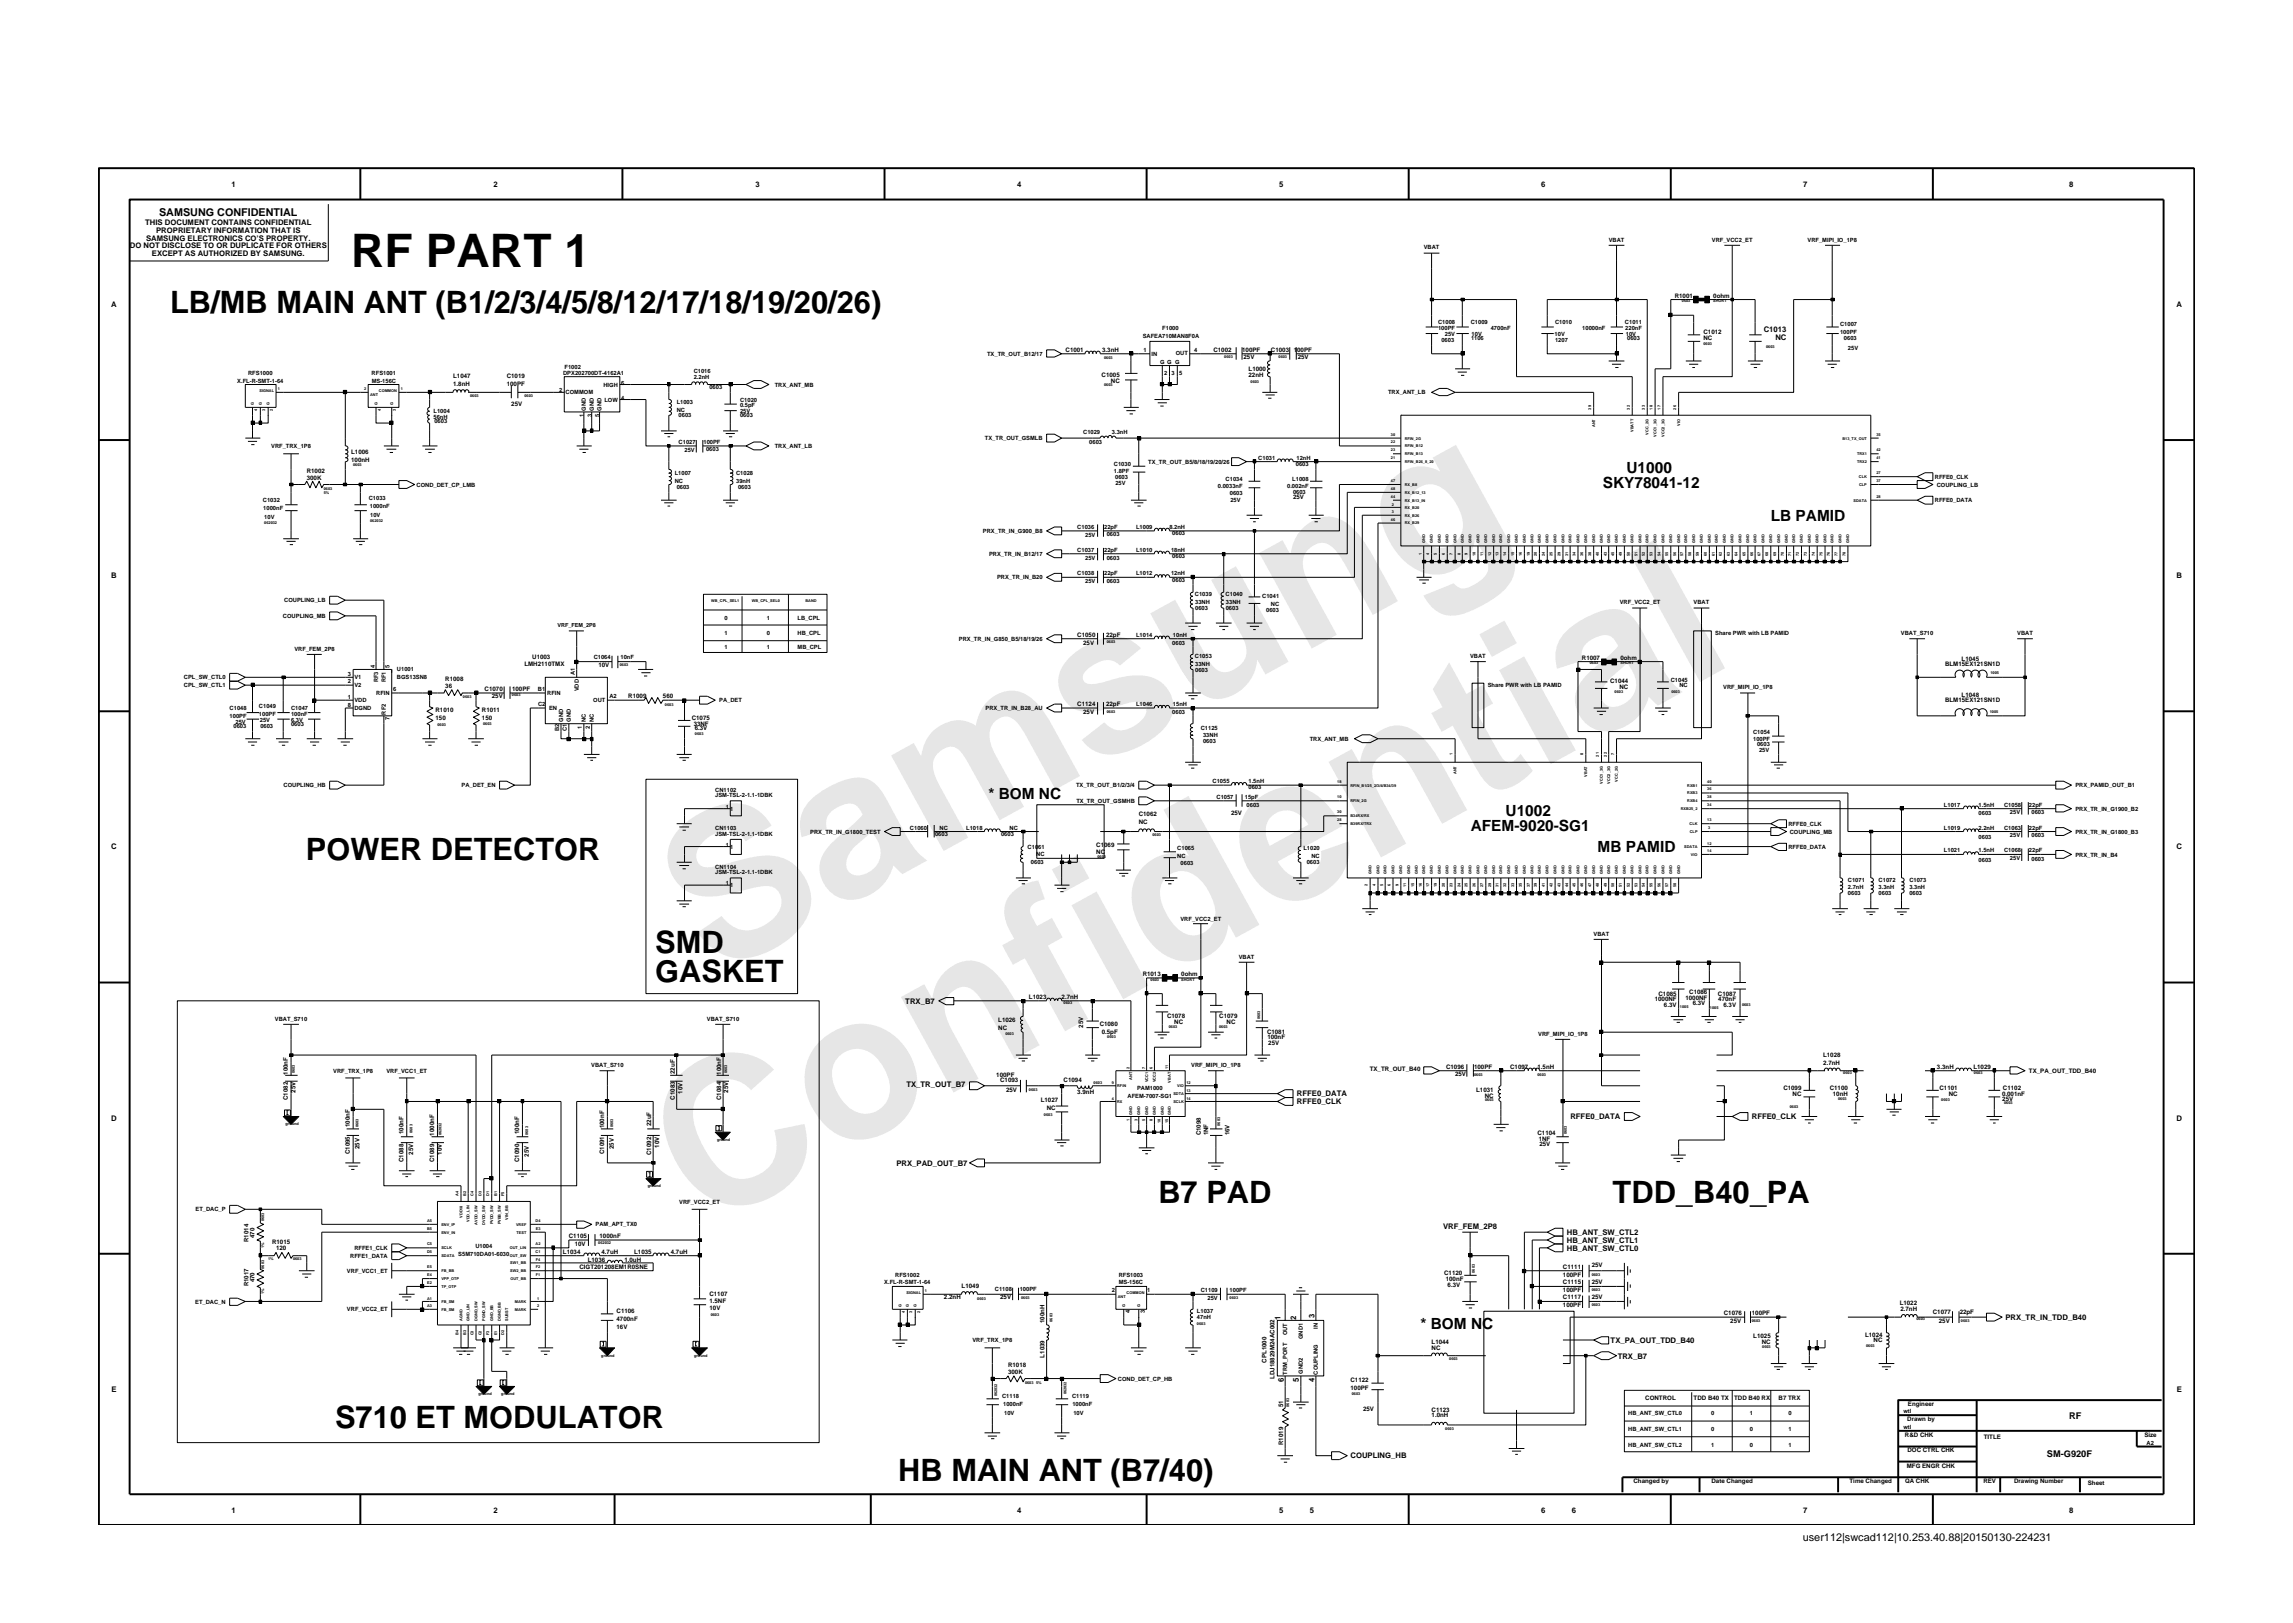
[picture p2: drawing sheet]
<svg xmlns="http://www.w3.org/2000/svg" width="297mm" height="210mm" viewBox="0 0 297 210" stroke-linecap="round" stroke-linejoin="round" font-family="sans-serif">
<defs><g id="words">
<g font-size="26.5" fill="#e6e6e6">
<text x="92.4" y="126.7" transform="rotate(-29 92.4 126.7)">Samsung</text>
<text x="91.1" y="159.4" transform="rotate(-29 91.1 159.4)">Confidential</text>
</g>
<text font-size="6" x="45.5" y="34.6">RF PART 1</text>
<g font-size="4">
<text x="22" y="40.6">LB/MB MAIN ANT (B1/2/3/4/5/8/12/17/18/19/20/26)</text>
<text x="39.6" y="111.4">POWER DETECTOR</text>
<text x="84.9" y="123.5">SMD</text>
<text x="84.9" y="127.2">GASKET</text>
<text x="150.1" y="155.9">B7 PAD</text>
<text x="208.9" y="155.9">TDD_B40_PA</text>
<text x="43.4" y="185">S710 ET MODULATOR</text>
<text x="116.4" y="191.9">HB MAIN ANT (B7/40)</text>
</g>
<g font-size="2">
<text x="207.6" y="63.2">SKY78041-12</text>
<text x="210.7" y="61.3">U1000</text>
<text x="229.4" y="67.5">LB PAMID</text>
<text x="128" y="103.5">* BOM NC</text>
<text x="190.5" y="107.7">AFEM-9020-SG1</text>
<text x="195" y="105.7">U1002</text>
<text x="207" y="110.4">MB PAMID</text>
<text x="184" y="172.2">* BOM NC</text>
</g>
<g font-size="1.4">
<text x="20.6" y="28">SAMSUNG CONFIDENTIAL</text>
<text x="233.5" y="199.7">user112|swcad112|10.253.40.88|20150130-224231</text>
</g>
<g font-size="1.2">
<text x="268" y="183.8">RF</text>
<text x="265.2" y="188.8">SM-G920F</text>
</g>
<g font-size="1">
<text x="18.8" y="29.2">THIS DOCUMENT CONTAINS CONFIDENTIAL</text>
<text x="30" y="24.2">1</text>
<text x="63.9" y="24.2">2</text>
<text x="97.9" y="24.2">3</text>
<text x="131.7" y="24.2">4</text>
<text x="165.7" y="24.2">5</text>
<text x="199.6" y="24.2">6</text>
<text x="233.6" y="24.2">7</text>
<text x="268.1" y="24.2">8</text>
<text x="16.8" y="32.1">DO NOT DISCLOSE TO OR DUPLICATE FOR OTHERS</text>
<text x="18.9" y="31.2">SAMSUNG ELECTRONICS CO’S PROPERTY.</text>
<text x="19.7" y="33.2">EXCEPT AS AUTHORIZED BY SAMSUNG.</text>
<text x="20.2" y="30.2">PROPRIETARY INFORMATION THAT IS</text>
<text x="14.4" y="39.8">A</text>
<text x="281.9" y="39.8">A</text>
<text x="228.5" y="43">C1013</text>
<text x="230" y="44">NC</text>
<text x="14.4" y="74.9">B</text>
<text x="281.9" y="74.9">B</text>
<text x="14.4" y="110">C</text>
<text x="281.9" y="110">C</text>
<text x="117.3" y="130">TRX_B7</text>
<text x="117.4" y="140.8">TX_TR_OUT_B7</text>
<text x="168" y="143.1">RFFE0_CLK</text>
<text x="168" y="142">RFFE0_DATA</text>
<text x="14.4" y="145.3">D</text>
<text x="203.4" y="145">RFFE0_DATA</text>
<text x="226.9" y="145">RFFE0_CLK</text>
<text x="281.9" y="145.3">D</text>
<text x="116.1" y="151">PRX_PAD_OUT_B7</text>
<text x="186.9" y="159.2">VRF_FEM_2P8</text>
<text x="203" y="161">HB_ANT_SW_CTL1</text>
<text x="203" y="160">HB_ANT_SW_CTL2</text>
<text x="203" y="162">HB_ANT_SW_CTL0</text>
<text x="165.9" y="171" transform="rotate(-90 165.9 171)">1</text>
<text x="167.9" y="171" transform="rotate(-90 167.9 171)">2</text>
<text x="170.3" y="170.8" transform="rotate(-90 170.3 170.8)">3</text>
<text x="208.6" y="174">TX_PA_OUT_TDD_B40</text>
<text x="259.8" y="171">PRX_TR_IN_TDD_B40</text>
<text x="166.3" y="179" transform="rotate(-90 166.3 179)">6</text>
<text x="168.3" y="179" transform="rotate(-90 168.3 179)">5</text>
<text x="170.3" y="179" transform="rotate(-90 170.3 179)">4</text>
<text x="209.6" y="176">TRX_B7</text>
<text x="14.4" y="180.4">E</text>
<text x="282" y="180.4">E</text>
<text x="174.9" y="188.9">COUPLING_HB</text>
<text x="30" y="196">1</text>
<text x="63.9" y="196">2</text>
<text x="131.7" y="196">4</text>
<text x="165.7" y="196">5</text>
<text x="169.7" y="196">5</text>
<text x="199.6" y="196">6</text>
<text x="203.6" y="196">6</text>
<text x="233.6" y="196">7</text>
<text x="268.1" y="196">8</text>
</g>
<g font-size=".8">
<text x="216.9" y="38.6">R1001</text>
<text x="221.9" y="38.6">0ohm</text>
<text x="138" y="45.6">C1001</text>
<text x="142.8" y="45.6">3.3nH</text>
<text x="157.2" y="45.6">C1002</text>
<text x="160.9" y="45.6">100PF</text>
<text x="161.1" y="46.5">25V</text>
<text x="164.6" y="45.6">C1003</text>
<text x="167.6" y="45.6">100PF</text>
<text x="168.1" y="46.5">25V</text>
<text x="220.7" y="43.3">C1012</text>
<text x="220.7" y="44.1">NC</text>
<text x="58.7" y="49">L1047</text>
<text x="58.7" y="50">1.8nH</text>
<text x="65.6" y="50">100PF</text>
<text x="65.6" y="49">C1019</text>
<text x="66.2" y="52.6">25V</text>
<text x="142.7" y="48.8">C1005</text>
<text x="143.9" y="49.6">NC</text>
<text x="161.7" y="48.1">L1000</text>
<text x="161.7" y="48.9">22nH</text>
<text x="45.5" y="59.8">100nH</text>
<text x="45.5" y="58.8">L1006</text>
<text x="39.7" y="62.2">300K</text>
<text x="39.7" y="61.2">R1002</text>
<text x="167.5" y="64.6">25V</text>
<text x="139.6" y="82.5">C1050</text>
<text x="140.3" y="83.5">25V</text>
<text x="143.3" y="82.5">22pF</text>
<text x="57.7" y="89.2">36</text>
<text x="57.7" y="88.2">R1008</text>
<text x="62.8" y="89.5">C1070</text>
<text x="66.3" y="89.5">100PF</text>
<text x="67.9" y="86.3">LMH2110TMX</text>
<text x="68.9" y="85.3">U1003</text>
<text x="77.5" y="86.5">10V</text>
<text x="204.9" y="85.5">R1007</text>
<text x="208.6" y="88.5">C1044</text>
<text x="209.8" y="89.3">NC</text>
<text x="209.9" y="85.5">0ohm</text>
<text x="252" y="86.3">BLM15EX121SN1D</text>
<text x="254.1" y="85.6">L1045</text>
<text x="56.4" y="92.2">R1010</text>
<text x="56.4" y="93.2">150</text>
<text x="62.4" y="93.2">150</text>
<text x="62.4" y="92.2">R1011</text>
<text x="63.7" y="90.5">25V</text>
<text x="81.4" y="90.5">R1009</text>
<text x="85.9" y="90.5">560</text>
<text x="89.6" y="93.2">C1075</text>
<text x="89.9" y="94">33NF</text>
<text x="90" y="94.6">6.3V</text>
<text x="139.6" y="91.5">C1124</text>
<text x="140.3" y="92.5">25V</text>
<text x="143.3" y="91.5">22pF</text>
<text x="252" y="91">BLM15EX121SN1D</text>
<text x="254.1" y="90.3">L1048</text>
<text x="147.5" y="105.7">C1062</text>
<text x="147.5" y="106.7">NC</text>
<text x="159.5" y="105.5">25V</text>
<text x="142" y="109.7">C1069</text>
<text x="142" y="110.7">NC</text>
<text x="133.3" y="129.4">L1023</text>
<text x="137.5" y="129.4">2.7nH</text>
<text x="148" y="126.4">R1013</text>
<text x="151.2" y="131.9">C1078</text>
<text x="153" y="126.4">0ohm</text>
<text x="157.9" y="131.9">C1079</text>
<text x="214.4" y="129.7">1000NF</text>
<text x="214.8" y="129">C1085</text>
<text x="215.6" y="130.4">6.3V</text>
<text x="218.3" y="129.6">1000NF</text>
<text x="218.8" y="128.8">C1086</text>
<text x="219.3" y="130.2">6.3V</text>
<text x="222.5" y="129">C1087</text>
<text x="222.6" y="129.7">470nF</text>
<text x="223.3" y="130.4">6.3V</text>
<text x="129.3" y="133.5">NC</text>
<text x="129.3" y="132.4">L1026</text>
<text x="140.3" y="133.1" transform="rotate(-90 140.3 133.1)">25V</text>
<text x="142.5" y="133">C1080</text>
<text x="142.7" y="134">0.5pF</text>
<text x="152.1" y="132.7">NC</text>
<text x="158.9" y="132.7">NC</text>
<text x="164.1" y="134">C1081</text>
<text x="164.2" y="134.6">100nF</text>
<text x="164.3" y="135.4">25V</text>
<text x="236.2" y="136.9">L1028</text>
<text x="236.2" y="138">2.7nH</text>
<text x="37.3" y="142.5" transform="rotate(-90 37.3 142.5)">C1082</text>
<text x="37.3" y="139.2" transform="rotate(-90 37.3 139.2)">100nF</text>
<text x="38.3" y="141.6" transform="rotate(-90 38.3 141.6)">25V</text>
<text x="87.4" y="142.4" transform="rotate(-90 87.4 142.4)">C1083</text>
<text x="87.4" y="139.1" transform="rotate(-90 87.4 139.1)">22uF</text>
<text x="88.4" y="141.7" transform="rotate(-90 88.4 141.7)">10V</text>
<text x="93.4" y="142.5" transform="rotate(-90 93.4 142.5)">C1084</text>
<text x="93.4" y="139.2" transform="rotate(-90 93.4 139.2)">100nF</text>
<text x="94.3" y="141.6" transform="rotate(-90 94.3 141.6)">25V</text>
<text x="129.1" y="139.5">100PF</text>
<text x="129.6" y="140.2">C1093</text>
<text x="130.3" y="141.4">25V</text>
<text x="134.8" y="142.8">L1027</text>
<text x="135.6" y="143.8">NC</text>
<text x="137.8" y="140.2">C1094</text>
<text x="139.6" y="141.7">3.9nH</text>
<text x="177.4" y="138.7">TX_TR_OUT_B40</text>
<text x="187.3" y="138.5">C1096</text>
<text x="188.5" y="139.4">25V</text>
<text x="191" y="138.5">100PF</text>
<text x="191.2" y="141.4">L1031</text>
<text x="192.3" y="142.2">NC</text>
<text x="195.6" y="138.5">C1097</text>
<text x="199.2" y="138.5">1.5nH</text>
<text x="231" y="141.2">C1099</text>
<text x="232.2" y="141.9">NC</text>
<text x="237" y="141.2">C1100</text>
<text x="237.4" y="141.9">10nH</text>
<text x="250.9" y="138.5">3.3nH</text>
<text x="251.3" y="141.2">C1101</text>
<text x="252.5" y="142">NC</text>
<text x="255.6" y="138.5">L1029</text>
<text x="259.4" y="141.9">0.001nF</text>
<text x="259.4" y="142.7">25V</text>
<text x="259.5" y="141.2">C1102</text>
<text x="262.8" y="139">TX_PA_OUT_TDD_B40</text>
<text x="45.3" y="149.5" transform="rotate(-90 45.3 149.5)">C1095</text>
<text x="45.3" y="146" transform="rotate(-90 45.3 146)">100nF</text>
<text x="46.6" y="148.9" transform="rotate(-90 46.6 148.9)">25V</text>
<text x="52.3" y="146.9" transform="rotate(-90 52.3 146.9)">100nF</text>
<text x="53.5" y="149.6" transform="rotate(-90 53.5 149.6)">25V</text>
<text x="56.2" y="147.1" transform="rotate(-90 56.2 147.1)">1000nF</text>
<text x="57.3" y="149.6" transform="rotate(-90 57.3 149.6)">10V</text>
<text x="67.2" y="146.9" transform="rotate(-90 67.2 146.9)">100nF</text>
<text x="68.5" y="149.9" transform="rotate(-90 68.5 149.9)">25V</text>
<text x="78.2" y="149.5" transform="rotate(-90 78.2 149.5)">C1091</text>
<text x="78.2" y="146.2" transform="rotate(-90 78.2 146.2)">100nF</text>
<text x="79.5" y="148.9" transform="rotate(-90 79.5 148.9)">25V</text>
<text x="84.4" y="149.6" transform="rotate(-90 84.4 149.6)">C1092</text>
<text x="84.4" y="145.9" transform="rotate(-90 84.4 145.9)">22uF</text>
<text x="85.4" y="148.7" transform="rotate(-90 85.4 148.7)">10V</text>
<text x="155.6" y="147.1" transform="rotate(-90 155.6 147.1)">C1098</text>
<text x="156.5" y="147.1" transform="rotate(-90 156.5 147.1)">1NF</text>
<text x="159.3" y="147.1" transform="rotate(-90 159.3 147.1)">16V</text>
<text x="199.2" y="147">C1104</text>
<text x="199.3" y="147.8">1NF</text>
<text x="199.4" y="148.5">25V</text>
<text x="52.3" y="150.5" transform="rotate(-90 52.3 150.5)">C1088</text>
<text x="56.2" y="150.5" transform="rotate(-90 56.2 150.5)">C1089</text>
<text x="67.2" y="150.5" transform="rotate(-90 67.2 150.5)">C1090</text>
<text x="32.2" y="160.9" transform="rotate(-90 32.2 160.9)">R1014</text>
<text x="33" y="160.4" transform="rotate(-90 33 160.4)">470</text>
<text x="35.3" y="161.1">R1015</text>
<text x="35.8" y="161.9">120</text>
<text x="73.7" y="160.4">C1105</text>
<text x="74.5" y="161.4">10V</text>
<text x="77.7" y="160.4">1000nF</text>
<text x="32.2" y="166.7" transform="rotate(-90 32.2 166.7)">R1017</text>
<text x="33" y="166.1" transform="rotate(-90 33 166.1)">470</text>
<text x="72.9" y="162.4">L1034</text>
<text x="75.1" y="164.4">CIGT201208EM1R0SNE</text>
<text x="76.1" y="163.4">L1036</text>
<text x="77.9" y="162.4">4.7uH</text>
<text x="80.9" y="163.4">1.0uH</text>
<text x="82.2" y="162.4">L1035</text>
<text x="86.9" y="162.4">4.7uH</text>
<text x="91.9" y="167.9">C1107</text>
<text x="124.6" y="166.9">L1049</text>
<text x="187.1" y="165.2">C1120</text>
<text x="187.3" y="166">100nF</text>
<text x="187.5" y="166.7">6.3V</text>
<text x="202.5" y="165.4">100PF</text>
<text x="202.5" y="167.4">100PF</text>
<text x="202.5" y="166.4">C1115</text>
<text x="202.5" y="164.4">C1111</text>
<text x="206.2" y="164.1">25V</text>
<text x="206.2" y="166.4">25V</text>
<text x="79.9" y="170.1">C1106</text>
<text x="79.9" y="172.2">16V</text>
<text x="79.9" y="171.1">4700nF</text>
<text x="91.9" y="168.9">1.5NF</text>
<text x="91.9" y="169.7">10V</text>
<text x="122.3" y="168.3">2.2nH</text>
<text x="129.6" y="168.3">25V</text>
<text x="135.3" y="171.4" transform="rotate(-90 135.3 171.4)">100nH</text>
<text x="202.5" y="168.3">C1117</text>
<text x="202.5" y="169.4">100PF</text>
<text x="206.2" y="168.3">25V</text>
<text x="223.3" y="170.4">C1076</text>
<text x="224.1" y="171.4">25V</text>
<text x="226.9" y="170.4">100PF</text>
<text x="227.1" y="173.3">L1025</text>
<text x="241.6" y="173.2">L1024</text>
<text x="242.7" y="173.8">NC</text>
<text x="246.1" y="169.1">L1022</text>
<text x="246.2" y="169.9">2.7nH</text>
<text x="250.4" y="170.2">C1077</text>
<text x="251.2" y="171.4">25V</text>
<text x="253.9" y="170.2">22pF</text>
<text x="130.6" y="178">300K</text>
<text x="130.6" y="177.2">R1018</text>
<text x="135.3" y="175.9" transform="rotate(-90 135.3 175.9)">L1039</text>
<text x="164.1" y="176.5" transform="rotate(-90 164.1 176.5)">CPL1000</text>
<text x="165.1" y="178.7" transform="rotate(-90 165.1 178.7)">LDJ18829M24AC002</text>
<text x="174.9" y="179.1">C1122</text>
<text x="185.4" y="174.1">L1044</text>
<text x="185.4" y="174.9">NC</text>
<text x="228.2" y="174.1">NC</text>
<text x="166.2" y="182.3" transform="rotate(-90 166.2 182.3)">51</text>
<text x="174.9" y="180.1">100PF</text>
<text x="176.6" y="182.7">25V</text>
<text x="185.4" y="183.6">1.0nH</text>
<text x="185.4" y="182.9">C1123</text>
<text x="213.1" y="181.4">CONTROL</text>
<text x="219.4" y="181.4">TDD B40 TX</text>
<text x="224.6" y="181.4">TDD B40 RX</text>
<text x="230.4" y="181.4">B7 TRX</text>
<text x="247.1" y="184.1">Drawn by</text>
<text x="247.2" y="182.2">Engineer</text>
<text x="166.2" y="187.2" transform="rotate(-90 166.2 187.2)">R1019</text>
<text x="246.8" y="186.2">R&amp;D CHK</text>
<text x="247" y="190.1">MFG ENGR CHK</text>
<text x="247.1" y="188.1">DOC CTRL CHK</text>
<text x="257" y="186.4">TITLE</text>
<text x="277.8" y="186.2">Size</text>
<text x="211.6" y="192.2">Changed by</text>
<text x="221.7" y="192.2">Date Changed</text>
<text x="239.6" y="192.2">Time Changed</text>
<text x="246.8" y="192.2">QA CHK</text>
<text x="256.9" y="192.2">REV</text>
<text x="260.9" y="192.2">Drawing Number</text>
<text x="270.5" y="192.3">Sheet</text>
</g>
<g font-size=".7">
<text x="184.4" y="32.3">VBAT</text>
<text x="208.4" y="31.4">VBAT</text>
<text x="221.8" y="31.4">VRF_VCC2_ET</text>
<text x="234.1" y="31.4">VRF_MIPI_IO_1P8</text>
<text x="73.1" y="47.8">F1002</text>
<text x="127.9" y="46.1">TX_TR_OUT_B12/17</text>
<text x="148" y="43.8">SAFEA710MAN8F0A</text>
<text x="148.1" y="45.6">1</text>
<text x="149.2" y="46.2">IN</text>
<text x="150.3" y="47.2">G G G</text>
<text x="150.6" y="42.8">F1000</text>
<text x="152.3" y="46">OUT</text>
<text x="154.7" y="45.6">4</text>
<text x="186.3" y="42">C1008</text>
<text x="186.3" y="42.8">100PF</text>
<text x="186.7" y="44.3">0603</text>
<text x="187.2" y="43.5">25V</text>
<text x="190.5" y="42">C1009</text>
<text x="190.6" y="44.1">1106</text>
<text x="190.6" y="43.5">10V</text>
<text x="193.1" y="42.8">4700nF</text>
<text x="201.4" y="43.5">10V</text>
<text x="201.4" y="42">C1010</text>
<text x="201.5" y="44.3">1207</text>
<text x="205" y="42.8">10000nF</text>
<text x="210.5" y="42">C1011</text>
<text x="210.5" y="42.8">220nF</text>
<text x="210.6" y="43.5">10V</text>
<text x="210.8" y="44.1">0603</text>
<text x="238.4" y="42.3">C1007</text>
<text x="238.4" y="43.3">100PF</text>
<text x="238.9" y="44.1">0603</text>
<text x="239.4" y="45.3">25V</text>
<text x="30.7" y="49.6">X.FL-R-SMT-1-64</text>
<text x="32.1" y="48.5">RFS1000</text>
<text x="48.1" y="48.5">RFS1001</text>
<text x="48.1" y="49.6">MS-156C</text>
<text x="56.2" y="53.5">L1004</text>
<text x="72.4" y="50.8">2</text>
<text x="73" y="48.5">DPX202700DT-4162A1</text>
<text x="73.3" y="51.1">COMMOM</text>
<text x="75.9" y="53.2" transform="rotate(-90 75.9 53.2)">GND</text>
<text x="76.9" y="53.2" transform="rotate(-90 76.9 53.2)">GND</text>
<text x="77.9" y="53.2" transform="rotate(-90 77.9 53.2)">GND</text>
<text x="78.2" y="50.1">HIGH</text>
<text x="78.3" y="52">LOW</text>
<text x="80.5" y="49.8">6</text>
<text x="80.5" y="51.8">4</text>
<text x="87.7" y="52.4">L1003</text>
<text x="87.7" y="53.4">NC</text>
<text x="89.9" y="48.3">C1016</text>
<text x="89.9" y="49.1">2.2nH</text>
<text x="91.9" y="50.4">0603</text>
<text x="95.9" y="52">C1020</text>
<text x="95.9" y="52.8">0.5pF</text>
<text x="95.9" y="53.5">25V</text>
<text x="100.4" y="50.1">TRX_ANT_MB</text>
<text x="150.8" y="48.5">2</text>
<text x="151.8" y="48.5">3</text>
<text x="152.8" y="48.5">5</text>
<text x="179.8" y="51.1">TRX_ANT_LB</text>
<text x="35.1" y="58">VRF_TRX_1P8</text>
<text x="56.2" y="54.3">56nH</text>
<text x="56.3" y="54.8">0603</text>
<text x="75.6" y="54" transform="rotate(-90 75.6 54)">1</text>
<text x="76.7" y="54" transform="rotate(-90 76.7 54)">3</text>
<text x="77.7" y="54" transform="rotate(-90 77.7 54)">5</text>
<text x="87.9" y="54.1">0603</text>
<text x="87.9" y="57.5">C1027</text>
<text x="88.7" y="58.5">25V</text>
<text x="91.1" y="57.5">100PF</text>
<text x="91.5" y="58.5">0603</text>
<text x="95.9" y="54.1">0603</text>
<text x="100.4" y="58">TRX_ANT_LB</text>
<text x="127.6" y="57">TX_TR_OUT_GSMLB</text>
<text x="140.3" y="56.2">C1029</text>
<text x="141.1" y="57.6">0603</text>
<text x="144" y="56.2">3.3nH</text>
<text x="163" y="59.5">C1031</text>
<text x="168" y="59.5">12nH</text>
<text x="34.1" y="65.1">C1032</text>
<text x="47.8" y="64.8">C1033</text>
<text x="47.9" y="65.9">1000nF</text>
<text x="54" y="63">COND_DET_CP_LMB</text>
<text x="87.4" y="61.6">L1007</text>
<text x="87.4" y="62.6">NC</text>
<text x="87.7" y="63.3">0603</text>
<text x="95.4" y="62.6">39nH</text>
<text x="95.4" y="61.6">C1028</text>
<text x="95.6" y="63.3">0603</text>
<text x="144.3" y="61.2">1.8PF</text>
<text x="144.3" y="60.3">C1030</text>
<text x="144.5" y="62">0603</text>
<text x="144.5" y="62.8">25V</text>
<text x="148.8" y="60.1">TX_TR_OUT_B5/8/18/19/20/26</text>
<text x="157.8" y="63.3">0.0033nF</text>
<text x="158.8" y="62.3">C1034</text>
<text x="159.3" y="64.1">0603</text>
<text x="159.4" y="65.1">25V</text>
<text x="166.7" y="63.3">0.002nF</text>
<text x="167.4" y="62.3">L1008</text>
<text x="167.5" y="64">0603</text>
<text x="167.9" y="60.3">0603</text>
<text x="250.6" y="62">RFFE0_CLK</text>
<text x="250.6" y="65.1">RFFE0_DATA</text>
<text x="250.9" y="63">COUPLING_LB</text>
<text x="34.1" y="66.1">1000nF</text>
<text x="34.2" y="67.3">10V</text>
<text x="47.9" y="67">10V</text>
<text x="127.3" y="69.1">PRX_TR_IN_G900_B8</text>
<text x="139.6" y="71.5">C1037</text>
<text x="139.6" y="68.5">C1036</text>
<text x="140.6" y="69.5">25V</text>
<text x="143" y="71.5">22pF</text>
<text x="143" y="68.5">22pF</text>
<text x="143.4" y="69.5">0603</text>
<text x="147.2" y="68.5">L1009</text>
<text x="147.2" y="71.5">L1010</text>
<text x="151.5" y="68.5">8.2nH</text>
<text x="151.7" y="71.5">18nH</text>
<text x="151.9" y="69.3">0603</text>
<text x="128.1" y="72">PRX_TR_IN_B12/17</text>
<text x="129.2" y="75.1">PRX_TR_IN_B20</text>
<text x="139.6" y="74.5">C1038</text>
<text x="140.6" y="72.5">25V</text>
<text x="140.6" y="75.6">25V</text>
<text x="143" y="74.5">22pF</text>
<text x="143.4" y="72.5">0603</text>
<text x="143.4" y="75.5">0603</text>
<text x="147.2" y="74.5">L1012</text>
<text x="151.7" y="74.5">12nH</text>
<text x="151.9" y="75.3">0603</text>
<text x="151.9" y="72.3">0603</text>
<text x="154.8" y="77.2">C1039</text>
<text x="158.8" y="77.2">C1040</text>
<text x="163.5" y="77.5">C1041</text>
<text x="36.7" y="80.1">COUPLING_MB</text>
<text x="36.8" y="78">COUPLING_LB</text>
<text x="72.2" y="81.2">VRF_FEM_2P8</text>
<text x="93.8" y="80.3">0</text>
<text x="93.8" y="82.2">1</text>
<text x="99.3" y="80.3">1</text>
<text x="99.3" y="82.2">0</text>
<text x="103.3" y="82.2">HB_CPL</text>
<text x="103.3" y="80.3">LB_CPL</text>
<text x="124.2" y="83">PRX_TR_IN_G850_B5/18/19/26</text>
<text x="147.2" y="82.5">L1014</text>
<text x="151.9" y="83.5">0603</text>
<text x="152" y="82.5">10nH</text>
<text x="154.8" y="79.1">0603</text>
<text x="154.8" y="78.3">33NH</text>
<text x="158.8" y="79">0603</text>
<text x="158.8" y="78.3">33NH</text>
<text x="164" y="79.3">0603</text>
<text x="164.6" y="78.5">NC</text>
<text x="209.8" y="78.3">VRF_VCC2_ET</text>
<text x="219.4" y="78.3">VBAT</text>
<text x="222.2" y="82.2">Share PWR with LB PAMID</text>
<text x="246.3" y="82.3">VBAT_S710</text>
<text x="261.3" y="82.3">VBAT</text>
<text x="23.8" y="88">CPL_SW_CTL0</text>
<text x="23.8" y="89">CPL_SW_CTL1</text>
<text x="38.1" y="84.3">VRF_FEM_2P8</text>
<text x="45.1" y="88.5">2</text>
<text x="45.1" y="87.6">3</text>
<text x="45.9" y="89">V2</text>
<text x="45.9" y="88">V1</text>
<text x="48.5" y="86.6" transform="rotate(-90 48.5 86.6)">4</text>
<text x="49" y="88.4" transform="rotate(-90 49 88.4)">RF3</text>
<text x="50" y="88.4" transform="rotate(-90 50 88.4)">RF1</text>
<text x="50.4" y="86.6" transform="rotate(-90 50.4 86.6)">5</text>
<text x="50.9" y="89.5">6</text>
<text x="51.4" y="87">U1001</text>
<text x="51.4" y="88">BGS13SN8</text>
<text x="69.7" y="89.5">B1</text>
<text x="74.5" y="87.5" transform="rotate(-90 74.5 87.5)">A1</text>
<text x="75" y="89.6" transform="rotate(-90 75 89.6)">VDD</text>
<text x="76.9" y="85.3">C1064</text>
<text x="80.4" y="85.3">10nF</text>
<text x="93.8" y="84">1</text>
<text x="99.3" y="84">1</text>
<text x="103.3" y="84">MB_CPL</text>
<text x="154.8" y="85.3">C1053</text>
<text x="154.8" y="87">0603</text>
<text x="154.8" y="86.2">33NH</text>
<text x="190.4" y="85.3">VBAT</text>
<text x="192.7" y="89">Share PWR with LB PAMID</text>
<text x="216.4" y="88.3">C1045</text>
<text x="217.6" y="89.1">NC</text>
<text x="223.2" y="89.3">VRF_MIPI_IO_1P8</text>
<text x="29.7" y="93">100PF</text>
<text x="29.7" y="92">C1048</text>
<text x="30.3" y="94.3">0603</text>
<text x="30.5" y="93.8">25V</text>
<text x="33.6" y="92.8">100PF</text>
<text x="33.6" y="91.8">C1049</text>
<text x="33.7" y="93.5">25V</text>
<text x="33.7" y="94.3">0603</text>
<text x="37.7" y="94">0603</text>
<text x="37.7" y="93.5">6.3V</text>
<text x="37.7" y="92.7">100nF</text>
<text x="37.7" y="92">C1047</text>
<text x="45.1" y="90.5">1</text>
<text x="45.1" y="91.6">8</text>
<text x="45.9" y="91">VDD</text>
<text x="45.9" y="92">DGND</text>
<text x="48.7" y="90">RFIN</text>
<text x="50" y="92.6" transform="rotate(-90 50 92.6)">RF2</text>
<text x="50.4" y="93.3" transform="rotate(-90 50.4 93.3)">7</text>
<text x="69.7" y="91.5">C2</text>
<text x="70.9" y="90">RFIN</text>
<text x="71.1" y="92">EN</text>
<text x="72.4" y="94.7" transform="rotate(-90 72.4 94.7)">B2</text>
<text x="72.9" y="93.5" transform="rotate(-90 72.9 93.5)">GND</text>
<text x="73.4" y="94.7" transform="rotate(-90 73.4 94.7)">C1</text>
<text x="74" y="93.5" transform="rotate(-90 74 93.5)">GND</text>
<text x="75.4" y="94.4" transform="rotate(-90 75.4 94.4)">1</text>
<text x="75.9" y="93.5" transform="rotate(-90 75.9 93.5)">NC</text>
<text x="76.4" y="94.4" transform="rotate(-90 76.4 94.4)">2</text>
<text x="76.8" y="91">OUT</text>
<text x="76.9" y="93.5" transform="rotate(-90 76.9 93.5)">NC</text>
<text x="78.9" y="90.5">A2</text>
<text x="93.2" y="91">PA_DET</text>
<text x="127.7" y="92">PRX_TR_IN_B28_AU</text>
<text x="147.2" y="91.5">L1046</text>
<text x="151.9" y="92.5">0603</text>
<text x="152" y="91.5">15nH</text>
<text x="155.6" y="94.5">C1125</text>
<text x="155.8" y="95.4">33NH</text>
<text x="169.7" y="96">TRX_ANT_MB</text>
<text x="227.1" y="95">C1054</text>
<text x="227.1" y="96">100PF</text>
<text x="36.7" y="102">COUPLING_HB</text>
<text x="59.8" y="102">PA_DET_EN</text>
<text x="139.4" y="102">TX_TR_OUT_B1/2/3/4</text>
<text x="155.8" y="96.2">0603</text>
<text x="157.1" y="101.5">C1055</text>
<text x="161.7" y="101.5">1.5nH</text>
<text x="227.6" y="96.6">0603</text>
<text x="227.9" y="97.5">25V</text>
<text x="268.8" y="102">PRX_PAMID_OUT_B1</text>
<text x="92.7" y="107.6">CN1103</text>
<text x="92.7" y="103.3">JSM-TSL-2-1.1-1DBK</text>
<text x="92.7" y="102.6">CN1102</text>
<text x="94" y="104.8">1</text>
<text x="94.6" y="105">1</text>
<text x="105" y="108">PRX_TR_IN_G1800_TEST</text>
<text x="117.9" y="107.5">C1060</text>
<text x="121.7" y="107.5">NC</text>
<text x="125.2" y="107.5">L1018</text>
<text x="130.8" y="107.5">NC</text>
<text x="139.4" y="104">TX_TR_OUT_GSMHB</text>
<text x="157.6" y="103.5">C1057</text>
<text x="161.3" y="103.5">15pF</text>
<text x="161.5" y="104.5">0603</text>
<text x="161.7" y="102.3">0603</text>
<text x="231.7" y="107">RFFE0_CLK</text>
<text x="231.8" y="108">COUPLING_MB</text>
<text x="251.8" y="104.5">L1017</text>
<text x="251.8" y="107.5">L1019</text>
<text x="256.3" y="104.5">1.5nH</text>
<text x="256.3" y="105.6">0603</text>
<text x="256.3" y="107.5">2.2nH</text>
<text x="259.6" y="104.5">C1058</text>
<text x="259.6" y="107.5">C1063</text>
<text x="260.4" y="105.4">25V</text>
<text x="262.8" y="107.5">22pF</text>
<text x="262.8" y="104.5">22pF</text>
<text x="263.2" y="105.5">0603</text>
<text x="268.8" y="108">PRX_TR_IN_G1800_B3</text>
<text x="268.8" y="105">PRX_TR_IN_G1900_B2</text>
<text x="92.7" y="108.3">JSM-TSL-2-1.1-1DBK</text>
<text x="92.7" y="112.6">CN1104</text>
<text x="92.7" y="113.3">JSM-TSL-2-1.1-1DBK</text>
<text x="94" y="109.7">1</text>
<text x="94.6" y="109.9">1</text>
<text x="121.1" y="108.3">0603</text>
<text x="129.7" y="108.3">0603</text>
<text x="133.1" y="109.9">C1061</text>
<text x="133.5" y="112">0603</text>
<text x="134.2" y="110.9">NC</text>
<text x="152.5" y="111.2">NC</text>
<text x="152.5" y="110.2">C1065</text>
<text x="152.9" y="112">0603</text>
<text x="168.8" y="110.2">L1020</text>
<text x="169.3" y="112">0603</text>
<text x="169.9" y="111.2">NC</text>
<text x="231.7" y="109.9">RFFE0_DATA</text>
<text x="251.8" y="110.4">L1021</text>
<text x="256.3" y="108.7">0603</text>
<text x="256.3" y="111.7">0603</text>
<text x="256.3" y="110.4">1.5nH</text>
<text x="259.6" y="110.4">C1068</text>
<text x="260.4" y="108.5">25V</text>
<text x="260.4" y="111.4">25V</text>
<text x="262.8" y="110.4">22pF</text>
<text x="263.2" y="111.5">0603</text>
<text x="263.2" y="108.4">0603</text>
<text x="268.8" y="111">PRX_TR_IN_B4</text>
<text x="94" y="114.7">1</text>
<text x="94.6" y="114.9">1</text>
<text x="152.9" y="119.3">VRF_VCC2_ET</text>
<text x="239.4" y="115.2">2.7nH</text>
<text x="239.4" y="114.2">C1071</text>
<text x="239.4" y="116">0603</text>
<text x="243.4" y="115.2">3.3nH</text>
<text x="243.4" y="116">0603</text>
<text x="243.4" y="114.2">C1072</text>
<text x="247.3" y="115.2">3.3nH</text>
<text x="247.3" y="116">0603</text>
<text x="247.3" y="114.2">C1073</text>
<text x="160.5" y="124.3">VBAT</text>
<text x="206.4" y="121.2">VBAT</text>
<text x="35.6" y="132.2">VBAT_S710</text>
<text x="91.6" y="132.2">VBAT_S710</text>
<text x="199.3" y="134.2">VRF_MIPI_IO_1P8</text>
<text x="43.2" y="139">VRF_TRX_1P8</text>
<text x="50" y="139">VRF_VCC1_ET</text>
<text x="76.6" y="138.2">VBAT_S710</text>
<text x="146.1" y="142.3">AFEM-7007-SG1</text>
<text x="147.3" y="141.3">PAM1000</text>
<text x="154.3" y="138.2">VRF_MIPI_IO_1P8</text>
<text x="88" y="155.9">VRF_VCC2_ET</text>
<text x="25.3" y="156.9">ET_DAC_P</text>
<text x="45.9" y="161.9">RFFE1_CLK</text>
<text x="61.6" y="161.7">U1004</text>
<text x="77.2" y="158.9">PAM_APT_TX0</text>
<text x="45" y="164.9">VRF_VCC1_ET</text>
<text x="45.4" y="162.9">RFFE1_DATA</text>
<text x="59.4" y="162.7">S5M710DA01-6030</text>
<text x="114.6" y="166.4">X.FL-R-SMT-1-64</text>
<text x="116" y="165.4">RFS1002</text>
<text x="128.9" y="167.2">C1108</text>
<text x="132.1" y="167.2">100PF</text>
<text x="144" y="167.4">2</text>
<text x="144.9" y="165.4">RFS1003</text>
<text x="144.9" y="166.4">MS-156C</text>
<text x="148.6" y="167.4">1</text>
<text x="155.6" y="167.4">C1109</text>
<text x="159.3" y="167.4">100PF</text>
<text x="25.3" y="168.9">ET_DAC_N</text>
<text x="45" y="169.9">VRF_VCC2_ET</text>
<text x="126" y="173.9">VRF_TRX_1P8</text>
<text x="146.4" y="170.1" transform="rotate(-90 146.4 170.1)">4</text>
<text x="148.3" y="170.1" transform="rotate(-90 148.3 170.1)">3</text>
<text x="155.1" y="170.1">L1037</text>
<text x="155.1" y="170.9">47nH</text>
<text x="156.4" y="168.5">25V</text>
<text x="166.8" y="173" transform="rotate(-90 166.8 173)">OUT</text>
<text x="168.8" y="173.5" transform="rotate(-90 168.8 173.5)">GND1</text>
<text x="170.7" y="172.1" transform="rotate(-90 170.7 172.1)">IN</text>
<text x="144.8" y="178.9">COND_DET_CP_HB</text>
<text x="166.8" y="178.1" transform="rotate(-90 166.8 178.1)">TRM_PORT</text>
<text x="168.8" y="178" transform="rotate(-90 168.8 178)">GND2</text>
<text x="170.7" y="178.1" transform="rotate(-90 170.7 178.1)">COUPLING</text>
<text x="129.8" y="181.2">C1118</text>
<text x="130" y="182.2">1000nF</text>
<text x="130.1" y="183.3">10V</text>
<text x="138.9" y="181.2">C1119</text>
<text x="138.9" y="182.2">1000nF</text>
<text x="139.1" y="183.3">10V</text>
<text x="210.9" y="183.3">HB_ANT_SW_CTL0</text>
<text x="210.9" y="185.4">HB_ANT_SW_CTL1</text>
<text x="221.7" y="183.3">0</text>
<text x="221.7" y="185.4">0</text>
<text x="226.7" y="183.3">1</text>
<text x="226.7" y="185.4">0</text>
<text x="231.7" y="185.4">1</text>
<text x="231.7" y="183.3">0</text>
<text x="246.6" y="183.1">wtl</text>
<text x="246.6" y="185.1">wtl</text>
<text x="210.9" y="187.4">HB_ANT_SW_CTL2</text>
<text x="221.7" y="187.4">1</text>
<text x="226.7" y="187.4">0</text>
<text x="231.7" y="187.4">1</text>
<text x="278.1" y="187.1">A2</text>
</g>
<g font-size=".5">
<text x="217.9" y="39.2">0603</text>
<text x="221.9" y="39.2">SHORT</text>
<text x="143" y="46.5">0603</text>
<text x="158.6" y="46.4">0603</text>
<text x="165.6" y="46.4">0603</text>
<text x="220.7" y="44.7">0603</text>
<text x="228.8" y="45.1">0603</text>
<text x="32.9" y="52.5" transform="rotate(-90 32.9 52.5)">G</text>
<text x="33.3" y="53.3" transform="rotate(-90 33.3 53.3)">4</text>
<text x="33.6" y="50.8">SIGNAL</text>
<text x="33.9" y="52.5" transform="rotate(-90 33.9 52.5)">G</text>
<text x="34.3" y="53.3" transform="rotate(-90 34.3 53.3)">3</text>
<text x="34.9" y="52.5" transform="rotate(-90 34.9 52.5)">G</text>
<text x="35.4" y="53.3" transform="rotate(-90 35.4 53.3)">2</text>
<text x="36" y="50.6">1</text>
<text x="47.2" y="50.6">2</text>
<text x="48" y="51.3">ANT</text>
<text x="48.9" y="52.5" transform="rotate(-90 48.9 52.5)">G</text>
<text x="49.1" y="50.8">COMMON</text>
<text x="49.3" y="53.3" transform="rotate(-90 49.3 53.3)">4</text>
<text x="50.9" y="52.5" transform="rotate(-90 50.9 52.5)">G</text>
<text x="51.3" y="53.3" transform="rotate(-90 51.3 53.3)">3</text>
<text x="51.9" y="50.6">1</text>
<text x="60.9" y="51.4">0603</text>
<text x="67.9" y="51.4">0603</text>
<text x="143" y="50.1">0603</text>
<text x="162" y="49.6">0603</text>
<text x="206.1" y="53.1" transform="rotate(-90 206.1 53.1)">39</text>
<text x="211.1" y="53.1" transform="rotate(-90 211.1 53.1)">32</text>
<text x="213.1" y="53.1" transform="rotate(-90 213.1 53.1)">33</text>
<text x="214.1" y="53.1" transform="rotate(-90 214.1 53.1)">18</text>
<text x="215.1" y="53.1" transform="rotate(-90 215.1 53.1)">17</text>
<text x="217.1" y="53.1" transform="rotate(-90 217.1 53.1)">26</text>
<text x="180.2" y="56.4">30</text>
<text x="180.2" y="59.5">21</text>
<text x="180.2" y="57.4">22</text>
<text x="180.2" y="58.5">23</text>
<text x="182" y="56.9">RFIN_2G</text>
<text x="182" y="60">RFIN_B26_8_20</text>
<text x="182" y="58">RFIN_B12</text>
<text x="182" y="59">RFIN_B13</text>
<text x="206.6" y="55.3" transform="rotate(-90 206.6 55.3)">ANT</text>
<text x="211.6" y="56" transform="rotate(-90 211.6 56)">VBATT</text>
<text x="213.6" y="56.3" transform="rotate(-90 213.6 56.3)">VCC_2G</text>
<text x="214.6" y="56.6" transform="rotate(-90 214.6 56.6)">VCC1_3G</text>
<text x="215.6" y="56.6" transform="rotate(-90 215.6 56.6)">VCC2_3G</text>
<text x="217.6" y="55.2" transform="rotate(-90 217.6 55.2)">VIO</text>
<text x="238.7" y="56.9">B13_TX_OUT</text>
<text x="240.6" y="60">TRX2</text>
<text x="240.6" y="59">TRX1</text>
<text x="243.1" y="56.4">35</text>
<text x="243.1" y="59.5">41</text>
<text x="243.1" y="58.5">42</text>
<text x="41.9" y="64">5%</text>
<text x="41.9" y="63.5">0603</text>
<text x="45.7" y="60.4">0603</text>
<text x="180.2" y="63.5">48</text>
<text x="180.2" y="64.5">44</text>
<text x="180.2" y="62.4">47</text>
<text x="180.3" y="65.5">2</text>
<text x="182" y="65">RX_B13_IN</text>
<text x="182" y="62.9">RX_B8</text>
<text x="182" y="64">RX_B12_13</text>
<text x="182" y="65.9">RX_B20</text>
<text x="240.1" y="65">SDATA</text>
<text x="240.8" y="61.9">CLK</text>
<text x="240.8" y="62.9">CLP</text>
<text x="243.1" y="62.4">37</text>
<text x="243.1" y="61.4">27</text>
<text x="243.1" y="64.5">28</text>
<text x="34.2" y="67.9">062032</text>
<text x="47.9" y="67.6">062032</text>
<text x="180.2" y="67.4">46</text>
<text x="180.3" y="66.4">3</text>
<text x="182" y="67.9">RX_B29</text>
<text x="182" y="66.9">RX_B26</text>
<text x="184.2" y="71.9" transform="rotate(-90 184.2 71.9)">1</text>
<text x="184.6" y="70.3" transform="rotate(-90 184.6 70.3)">GND</text>
<text x="185.1" y="71.9" transform="rotate(-90 185.1 71.9)">4</text>
<text x="185.6" y="70.3" transform="rotate(-90 185.6 70.3)">GND</text>
<text x="186.1" y="71.9" transform="rotate(-90 186.1 71.9)">5</text>
<text x="186.6" y="70.3" transform="rotate(-90 186.6 70.3)">GND</text>
<text x="187.2" y="71.9" transform="rotate(-90 187.2 71.9)">6</text>
<text x="187.7" y="70.3" transform="rotate(-90 187.7 70.3)">GND</text>
<text x="188.2" y="71.9" transform="rotate(-90 188.2 71.9)">7</text>
<text x="188.7" y="70.3" transform="rotate(-90 188.7 70.3)">GND</text>
<text x="189.2" y="71.9" transform="rotate(-90 189.2 71.9)">8</text>
<text x="189.6" y="70.3" transform="rotate(-90 189.6 70.3)">GND</text>
<text x="190.1" y="71.9" transform="rotate(-90 190.1 71.9)">9</text>
<text x="190.6" y="70.3" transform="rotate(-90 190.6 70.3)">GND</text>
<text x="191.6" y="70.3" transform="rotate(-90 191.6 70.3)">GND</text>
<text x="192.7" y="70.3" transform="rotate(-90 192.7 70.3)">GND</text>
<text x="193.7" y="70.3" transform="rotate(-90 193.7 70.3)">GND</text>
<text x="194.6" y="70.3" transform="rotate(-90 194.6 70.3)">GND</text>
<text x="195.6" y="70.3" transform="rotate(-90 195.6 70.3)">GND</text>
<text x="196.6" y="70.3" transform="rotate(-90 196.6 70.3)">GND</text>
<text x="197.7" y="70.3" transform="rotate(-90 197.7 70.3)">GND</text>
<text x="198.7" y="70.3" transform="rotate(-90 198.7 70.3)">GND</text>
<text x="199.6" y="70.3" transform="rotate(-90 199.6 70.3)">GND</text>
<text x="200.6" y="70.3" transform="rotate(-90 200.6 70.3)">GND</text>
<text x="201.6" y="70.3" transform="rotate(-90 201.6 70.3)">GND</text>
<text x="202.6" y="70.3" transform="rotate(-90 202.6 70.3)">GND</text>
<text x="203.6" y="70.3" transform="rotate(-90 203.6 70.3)">GND</text>
<text x="204.6" y="70.3" transform="rotate(-90 204.6 70.3)">GND</text>
<text x="205.6" y="70.3" transform="rotate(-90 205.6 70.3)">GND</text>
<text x="206.6" y="70.3" transform="rotate(-90 206.6 70.3)">GND</text>
<text x="207.6" y="70.3" transform="rotate(-90 207.6 70.3)">GND</text>
<text x="208.6" y="70.3" transform="rotate(-90 208.6 70.3)">GND</text>
<text x="209.6" y="70.3" transform="rotate(-90 209.6 70.3)">GND</text>
<text x="210.6" y="70.3" transform="rotate(-90 210.6 70.3)">GND</text>
<text x="211.6" y="70.3" transform="rotate(-90 211.6 70.3)">GND</text>
<text x="212.6" y="70.3" transform="rotate(-90 212.6 70.3)">GND</text>
<text x="213.6" y="70.3" transform="rotate(-90 213.6 70.3)">GND</text>
<text x="214.6" y="70.3" transform="rotate(-90 214.6 70.3)">GND</text>
<text x="215.6" y="70.3" transform="rotate(-90 215.6 70.3)">GND</text>
<text x="216.6" y="70.3" transform="rotate(-90 216.6 70.3)">GND</text>
<text x="217.6" y="70.3" transform="rotate(-90 217.6 70.3)">GND</text>
<text x="218.6" y="70.3" transform="rotate(-90 218.6 70.3)">GND</text>
<text x="219.6" y="70.3" transform="rotate(-90 219.6 70.3)">GND</text>
<text x="220.6" y="70.3" transform="rotate(-90 220.6 70.3)">GND</text>
<text x="221.6" y="70.3" transform="rotate(-90 221.6 70.3)">GND</text>
<text x="222.5" y="70.3" transform="rotate(-90 222.5 70.3)">GND</text>
<text x="223.6" y="70.3" transform="rotate(-90 223.6 70.3)">GND</text>
<text x="224.6" y="70.3" transform="rotate(-90 224.6 70.3)">GND</text>
<text x="225.6" y="70.3" transform="rotate(-90 225.6 70.3)">GND</text>
<text x="226.6" y="70.3" transform="rotate(-90 226.6 70.3)">GND</text>
<text x="227.5" y="70.3" transform="rotate(-90 227.5 70.3)">GND</text>
<text x="228.6" y="70.3" transform="rotate(-90 228.6 70.3)">GND</text>
<text x="229.6" y="70.3" transform="rotate(-90 229.6 70.3)">GND</text>
<text x="230.6" y="70.3" transform="rotate(-90 230.6 70.3)">GND</text>
<text x="231.6" y="70.3" transform="rotate(-90 231.6 70.3)">GND</text>
<text x="232.5" y="70.3" transform="rotate(-90 232.5 70.3)">GND</text>
<text x="233.6" y="70.3" transform="rotate(-90 233.6 70.3)">GND</text>
<text x="234.6" y="70.3" transform="rotate(-90 234.6 70.3)">GND</text>
<text x="235.6" y="70.3" transform="rotate(-90 235.6 70.3)">GND</text>
<text x="236.6" y="70.3" transform="rotate(-90 236.6 70.3)">GND</text>
<text x="237.5" y="70.3" transform="rotate(-90 237.5 70.3)">GND</text>
<text x="238.5" y="70.3" transform="rotate(-90 238.5 70.3)">GND</text>
<text x="239.6" y="70.3" transform="rotate(-90 239.6 70.3)">GND</text>
<text x="191.1" y="72" transform="rotate(-90 191.1 72)">10</text>
<text x="192.1" y="72" transform="rotate(-90 192.1 72)">11</text>
<text x="193.2" y="72" transform="rotate(-90 193.2 72)">12</text>
<text x="194.1" y="72" transform="rotate(-90 194.1 72)">13</text>
<text x="195.1" y="72" transform="rotate(-90 195.1 72)">14</text>
<text x="196.1" y="72" transform="rotate(-90 196.1 72)">15</text>
<text x="197.1" y="72" transform="rotate(-90 197.1 72)">16</text>
<text x="198.2" y="72" transform="rotate(-90 198.2 72)">19</text>
<text x="199.1" y="72" transform="rotate(-90 199.1 72)">20</text>
<text x="200.1" y="72" transform="rotate(-90 200.1 72)">24</text>
<text x="201.1" y="72" transform="rotate(-90 201.1 72)">25</text>
<text x="202.1" y="72" transform="rotate(-90 202.1 72)">29</text>
<text x="203.2" y="72" transform="rotate(-90 203.2 72)">31</text>
<text x="204.1" y="72" transform="rotate(-90 204.1 72)">34</text>
<text x="205.1" y="72" transform="rotate(-90 205.1 72)">36</text>
<text x="206.1" y="72" transform="rotate(-90 206.1 72)">38</text>
<text x="207.1" y="72" transform="rotate(-90 207.1 72)">40</text>
<text x="208.2" y="72" transform="rotate(-90 208.2 72)">43</text>
<text x="209.1" y="72" transform="rotate(-90 209.1 72)">45</text>
<text x="210.1" y="72" transform="rotate(-90 210.1 72)">49</text>
<text x="211.1" y="72" transform="rotate(-90 211.1 72)">50</text>
<text x="212.1" y="72" transform="rotate(-90 212.1 72)">51</text>
<text x="213.1" y="72" transform="rotate(-90 213.1 72)">52</text>
<text x="214.1" y="72" transform="rotate(-90 214.1 72)">53</text>
<text x="215.1" y="72" transform="rotate(-90 215.1 72)">54</text>
<text x="216.1" y="72" transform="rotate(-90 216.1 72)">55</text>
<text x="217.1" y="72" transform="rotate(-90 217.1 72)">56</text>
<text x="218.1" y="72" transform="rotate(-90 218.1 72)">57</text>
<text x="219.1" y="72" transform="rotate(-90 219.1 72)">58</text>
<text x="220.1" y="72" transform="rotate(-90 220.1 72)">59</text>
<text x="221.1" y="72" transform="rotate(-90 221.1 72)">60</text>
<text x="222.1" y="72" transform="rotate(-90 222.1 72)">61</text>
<text x="223.1" y="72" transform="rotate(-90 223.1 72)">62</text>
<text x="224.1" y="72" transform="rotate(-90 224.1 72)">63</text>
<text x="225.1" y="72" transform="rotate(-90 225.1 72)">64</text>
<text x="226.1" y="72" transform="rotate(-90 226.1 72)">65</text>
<text x="227.1" y="72" transform="rotate(-90 227.1 72)">66</text>
<text x="228" y="72" transform="rotate(-90 228 72)">67</text>
<text x="229.1" y="72" transform="rotate(-90 229.1 72)">68</text>
<text x="230.1" y="72" transform="rotate(-90 230.1 72)">69</text>
<text x="231.1" y="72" transform="rotate(-90 231.1 72)">70</text>
<text x="232" y="72" transform="rotate(-90 232 72)">71</text>
<text x="233" y="72" transform="rotate(-90 233 72)">72</text>
<text x="234.1" y="72" transform="rotate(-90 234.1 72)">73</text>
<text x="235.1" y="72" transform="rotate(-90 235.1 72)">74</text>
<text x="236.1" y="72" transform="rotate(-90 236.1 72)">75</text>
<text x="237" y="72" transform="rotate(-90 237 72)">76</text>
<text x="238" y="72" transform="rotate(-90 238 72)">77</text>
<text x="239.1" y="72" transform="rotate(-90 239.1 72)">78</text>
<text x="92.1" y="78">WB_CPL_SEL1</text>
<text x="97.4" y="78">WB_CPL_SEL0</text>
<text x="104.3" y="78">BAND</text>
<text x="143.4" y="83.3">0603</text>
<text x="80.3" y="86.3">0603</text>
<text x="205.9" y="86.1">0603</text>
<text x="209.2" y="89.8">0603</text>
<text x="209.9" y="86.1">SHORT</text>
<text x="216.5" y="89.8">0603</text>
<text x="257.8" y="87.3">1005</text>
<text x="56.7" y="94">0603</text>
<text x="60" y="90.5">0603</text>
<text x="62.6" y="93.9">0603</text>
<text x="66.3" y="90.1">0603</text>
<text x="86.1" y="91.5">0603</text>
<text x="90" y="95.2">0603</text>
<text x="143.4" y="92.3">0603</text>
<text x="257.8" y="92.3">1005</text>
<text x="173.2" y="101.4">18</text>
<text x="174.9" y="101.9">RFIN_B1/25_2/3/4/B34/39</text>
<text x="188.2" y="97.9" transform="rotate(-90 188.2 97.9)">1</text>
<text x="188.7" y="100.3" transform="rotate(-90 188.7 100.3)">ANT</text>
<text x="205.1" y="97.9" transform="rotate(-90 205.1 97.9)">8</text>
<text x="205.6" y="100.6" transform="rotate(-90 205.6 100.6)">VBAT</text>
<text x="207.1" y="98" transform="rotate(-90 207.1 98)">21</text>
<text x="207.6" y="101.5" transform="rotate(-90 207.6 101.5)">VCC1_3G</text>
<text x="208.2" y="98" transform="rotate(-90 208.2 98)">22</text>
<text x="208.6" y="101.5" transform="rotate(-90 208.6 101.5)">VCC2_3G</text>
<text x="209.1" y="97.9" transform="rotate(-90 209.1 97.9)">7</text>
<text x="209.6" y="101.3" transform="rotate(-90 209.6 101.3)">VCC_2G</text>
<text x="218.6" y="101.9">RXB1</text>
<text x="221.2" y="101.4">40</text>
<text x="173.2" y="106.4">28</text>
<text x="173.2" y="103.4">10</text>
<text x="173.2" y="105.4">30</text>
<text x="174.9" y="106.9">B39RX/TRX</text>
<text x="174.9" y="103.9">RFIN_2G</text>
<text x="174.9" y="105.9">B34RX/RX</text>
<text x="217.7" y="104.9">RXB25_2</text>
<text x="218.6" y="102.9">RXB3</text>
<text x="218.6" y="103.9">RXB4</text>
<text x="218.9" y="106.9">CLK</text>
<text x="218.9" y="107.9">CLP</text>
<text x="221.2" y="106.4">13</text>
<text x="221.2" y="102.4">36</text>
<text x="221.2" y="103.4">38</text>
<text x="221.2" y="104.4">34</text>
<text x="221.3" y="107.4">3</text>
<text x="142.2" y="111.2">0603</text>
<text x="149.3" y="108.3">0603</text>
<text x="177.7" y="113.2" transform="rotate(-90 177.7 113.2)">GND</text>
<text x="178.7" y="113.2" transform="rotate(-90 178.7 113.2)">GND</text>
<text x="179.6" y="113.2" transform="rotate(-90 179.6 113.2)">GND</text>
<text x="180.6" y="113.2" transform="rotate(-90 180.6 113.2)">GND</text>
<text x="181.7" y="113.2" transform="rotate(-90 181.7 113.2)">GND</text>
<text x="182.7" y="113.2" transform="rotate(-90 182.7 113.2)">GND</text>
<text x="183.7" y="113.2" transform="rotate(-90 183.7 113.2)">GND</text>
<text x="184.6" y="113.2" transform="rotate(-90 184.6 113.2)">GND</text>
<text x="185.6" y="113.2" transform="rotate(-90 185.6 113.2)">GND</text>
<text x="186.6" y="113.2" transform="rotate(-90 186.6 113.2)">GND</text>
<text x="187.7" y="113.2" transform="rotate(-90 187.7 113.2)">GND</text>
<text x="188.7" y="113.2" transform="rotate(-90 188.7 113.2)">GND</text>
<text x="189.6" y="113.2" transform="rotate(-90 189.6 113.2)">GND</text>
<text x="190.6" y="113.2" transform="rotate(-90 190.6 113.2)">GND</text>
<text x="191.6" y="113.2" transform="rotate(-90 191.6 113.2)">GND</text>
<text x="192.7" y="113.2" transform="rotate(-90 192.7 113.2)">GND</text>
<text x="193.7" y="113.2" transform="rotate(-90 193.7 113.2)">GND</text>
<text x="194.6" y="113.2" transform="rotate(-90 194.6 113.2)">GND</text>
<text x="195.6" y="113.2" transform="rotate(-90 195.6 113.2)">GND</text>
<text x="196.6" y="113.2" transform="rotate(-90 196.6 113.2)">GND</text>
<text x="197.7" y="113.2" transform="rotate(-90 197.7 113.2)">GND</text>
<text x="198.7" y="113.2" transform="rotate(-90 198.7 113.2)">GND</text>
<text x="199.6" y="113.2" transform="rotate(-90 199.6 113.2)">GND</text>
<text x="200.6" y="113.2" transform="rotate(-90 200.6 113.2)">GND</text>
<text x="201.6" y="113.2" transform="rotate(-90 201.6 113.2)">GND</text>
<text x="202.6" y="113.2" transform="rotate(-90 202.6 113.2)">GND</text>
<text x="203.6" y="113.2" transform="rotate(-90 203.6 113.2)">GND</text>
<text x="204.6" y="113.2" transform="rotate(-90 204.6 113.2)">GND</text>
<text x="205.6" y="113.2" transform="rotate(-90 205.6 113.2)">GND</text>
<text x="206.6" y="113.2" transform="rotate(-90 206.6 113.2)">GND</text>
<text x="207.6" y="113.2" transform="rotate(-90 207.6 113.2)">GND</text>
<text x="208.6" y="113.2" transform="rotate(-90 208.6 113.2)">GND</text>
<text x="209.6" y="113.2" transform="rotate(-90 209.6 113.2)">GND</text>
<text x="210.6" y="113.2" transform="rotate(-90 210.6 113.2)">GND</text>
<text x="211.6" y="113.2" transform="rotate(-90 211.6 113.2)">GND</text>
<text x="212.6" y="113.2" transform="rotate(-90 212.6 113.2)">GND</text>
<text x="213.6" y="113.2" transform="rotate(-90 213.6 113.2)">GND</text>
<text x="214.6" y="113.2" transform="rotate(-90 214.6 113.2)">GND</text>
<text x="215.6" y="113.2" transform="rotate(-90 215.6 113.2)">GND</text>
<text x="216.6" y="113.2" transform="rotate(-90 216.6 113.2)">GND</text>
<text x="217.6" y="113.2" transform="rotate(-90 217.6 113.2)">GND</text>
<text x="218.2" y="109.9">SDATA</text>
<text x="219" y="110.9">VIO</text>
<text x="221.2" y="109.4">12</text>
<text x="221.2" y="110.4">14</text>
<text x="177.2" y="114.8" transform="rotate(-90 177.2 114.8)">2</text>
<text x="178.2" y="114.8" transform="rotate(-90 178.2 114.8)">4</text>
<text x="179.2" y="114.8" transform="rotate(-90 179.2 114.8)">5</text>
<text x="180.1" y="114.8" transform="rotate(-90 180.1 114.8)">6</text>
<text x="181.1" y="114.8" transform="rotate(-90 181.1 114.8)">9</text>
<text x="182.2" y="114.9" transform="rotate(-90 182.2 114.9)">11</text>
<text x="183.2" y="114.9" transform="rotate(-90 183.2 114.9)">15</text>
<text x="184.2" y="114.9" transform="rotate(-90 184.2 114.9)">16</text>
<text x="185.1" y="114.9" transform="rotate(-90 185.1 114.9)">17</text>
<text x="186.1" y="114.9" transform="rotate(-90 186.1 114.9)">19</text>
<text x="187.2" y="114.9" transform="rotate(-90 187.2 114.9)">20</text>
<text x="188.2" y="114.9" transform="rotate(-90 188.2 114.9)">23</text>
<text x="189.2" y="114.9" transform="rotate(-90 189.2 114.9)">24</text>
<text x="190.1" y="114.9" transform="rotate(-90 190.1 114.9)">25</text>
<text x="191.1" y="114.9" transform="rotate(-90 191.1 114.9)">26</text>
<text x="192.1" y="114.9" transform="rotate(-90 192.1 114.9)">27</text>
<text x="193.2" y="114.9" transform="rotate(-90 193.2 114.9)">29</text>
<text x="194.1" y="114.9" transform="rotate(-90 194.1 114.9)">31</text>
<text x="195.1" y="114.9" transform="rotate(-90 195.1 114.9)">32</text>
<text x="196.1" y="114.9" transform="rotate(-90 196.1 114.9)">33</text>
<text x="197.1" y="114.9" transform="rotate(-90 197.1 114.9)">35</text>
<text x="198.2" y="114.9" transform="rotate(-90 198.2 114.9)">37</text>
<text x="199.1" y="114.9" transform="rotate(-90 199.1 114.9)">39</text>
<text x="200.1" y="114.9" transform="rotate(-90 200.1 114.9)">41</text>
<text x="201.1" y="114.9" transform="rotate(-90 201.1 114.9)">42</text>
<text x="202.1" y="114.9" transform="rotate(-90 202.1 114.9)">43</text>
<text x="203.2" y="114.9" transform="rotate(-90 203.2 114.9)">44</text>
<text x="204.1" y="114.9" transform="rotate(-90 204.1 114.9)">45</text>
<text x="205.1" y="114.9" transform="rotate(-90 205.1 114.9)">46</text>
<text x="206.1" y="114.9" transform="rotate(-90 206.1 114.9)">47</text>
<text x="207.1" y="114.9" transform="rotate(-90 207.1 114.9)">48</text>
<text x="208.2" y="114.9" transform="rotate(-90 208.2 114.9)">49</text>
<text x="209.1" y="114.9" transform="rotate(-90 209.1 114.9)">50</text>
<text x="210.1" y="114.9" transform="rotate(-90 210.1 114.9)">51</text>
<text x="211.1" y="114.9" transform="rotate(-90 211.1 114.9)">52</text>
<text x="212.1" y="114.9" transform="rotate(-90 212.1 114.9)">53</text>
<text x="213.1" y="114.9" transform="rotate(-90 213.1 114.9)">54</text>
<text x="214.1" y="114.9" transform="rotate(-90 214.1 114.9)">55</text>
<text x="215.1" y="114.9" transform="rotate(-90 215.1 114.9)">56</text>
<text x="216.1" y="114.9" transform="rotate(-90 216.1 114.9)">57</text>
<text x="217.1" y="114.9" transform="rotate(-90 217.1 114.9)">58</text>
<text x="137.8" y="130">0603</text>
<text x="149" y="127.1">0603</text>
<text x="153" y="127.1">SHORT</text>
<text x="217.6" y="130.5">1005</text>
<text x="221.5" y="130.7">1005</text>
<text x="225.7" y="130.3">0603</text>
<text x="130.2" y="134.1">0603</text>
<text x="143.4" y="134.5">0603</text>
<text x="151.4" y="133.2">0603</text>
<text x="157.9" y="133.2">0603</text>
<text x="163.3" y="132" transform="rotate(-90 163.3 132)">0603</text>
<text x="38.2" y="139.1" transform="rotate(-90 38.2 139.1)">0603</text>
<text x="94.2" y="139.1" transform="rotate(-90 94.2 139.1)">0603</text>
<text x="133.3" y="141.3">0603</text>
<text x="141.7" y="140.4">0603</text>
<text x="144" y="142.4">4</text>
<text x="144" y="140.5">9</text>
<text x="144.7" y="142.9">RX</text>
<text x="144.7" y="140.8">RFIN</text>
<text x="146.3" y="138.5" transform="rotate(-90 146.3 138.5)">2</text>
<text x="146.7" y="139.9" transform="rotate(-90 146.7 139.9)">ANT</text>
<text x="148.4" y="138.5" transform="rotate(-90 148.4 138.5)">7</text>
<text x="148.7" y="140.2" transform="rotate(-90 148.7 140.2)">VCC1</text>
<text x="149.3" y="138.5" transform="rotate(-90 149.3 138.5)">6</text>
<text x="149.7" y="140.2" transform="rotate(-90 149.7 140.2)">VCC2</text>
<text x="151.3" y="138.5" transform="rotate(-90 151.3 138.5)">11</text>
<text x="151.7" y="140.2" transform="rotate(-90 151.7 140.2)">VBAT</text>
<text x="152" y="141.9">SDTA</text>
<text x="152" y="142.9">SCLK</text>
<text x="152.5" y="140.8">VIO</text>
<text x="153.7" y="140.5">12</text>
<text x="153.7" y="141.5">13</text>
<text x="153.7" y="142.4">14</text>
<text x="191" y="139.3">0603</text>
<text x="192.4" y="142.7">0603</text>
<text x="199.2" y="139.3">0603</text>
<text x="231.8" y="143.6">0603</text>
<text x="238.1" y="142.5">0603</text>
<text x="238.8" y="139.1">0603</text>
<text x="251.5" y="142.7">0603</text>
<text x="255.7" y="139.1">0603</text>
<text x="259.6" y="143.1">0603</text>
<text x="37" y="145.8">ground</text>
<text x="46.4" y="146" transform="rotate(-90 46.4 146)">0603</text>
<text x="53.5" y="146.8" transform="rotate(-90 53.5 146.8)">0603</text>
<text x="57.2" y="147.1" transform="rotate(-90 57.2 147.1)">062032</text>
<text x="68.4" y="147" transform="rotate(-90 68.4 147)">0603</text>
<text x="79.4" y="146" transform="rotate(-90 79.4 146)">0603</text>
<text x="92.9" y="147.8">ground</text>
<text x="135.2" y="144.6">0603</text>
<text x="146.3" y="145.2" transform="rotate(-90 146.3 145.2)">1</text>
<text x="146.7" y="144.5" transform="rotate(-90 146.7 144.5)">GND</text>
<text x="147.3" y="145.2" transform="rotate(-90 147.3 145.2)">3</text>
<text x="147.7" y="144.5" transform="rotate(-90 147.7 144.5)">GND</text>
<text x="148.4" y="145.2" transform="rotate(-90 148.4 145.2)">5</text>
<text x="148.7" y="144.5" transform="rotate(-90 148.7 144.5)">GND</text>
<text x="149.3" y="145.2" transform="rotate(-90 149.3 145.2)">8</text>
<text x="149.7" y="144.5" transform="rotate(-90 149.7 144.5)">GND</text>
<text x="150.3" y="145.4" transform="rotate(-90 150.3 145.4)">10</text>
<text x="150.7" y="144.5" transform="rotate(-90 150.7 144.5)">GND</text>
<text x="151.3" y="145.4" transform="rotate(-90 151.3 145.4)">15</text>
<text x="151.7" y="144.5" transform="rotate(-90 151.7 144.5)">GND</text>
<text x="158" y="145.8" transform="rotate(-90 158 145.8)">0603</text>
<text x="203" y="146.9" transform="rotate(-90 203 146.9)">0603</text>
<text x="59.4" y="154.9" transform="rotate(-90 59.4 154.9)">A4</text>
<text x="60.4" y="154.9" transform="rotate(-90 60.4 154.9)">B2</text>
<text x="61.3" y="154.9" transform="rotate(-90 61.3 154.9)">C4</text>
<text x="62.4" y="154.9" transform="rotate(-90 62.4 154.9)">D3</text>
<text x="63.4" y="154.9" transform="rotate(-90 63.4 154.9)">D1</text>
<text x="64.4" y="154.9" transform="rotate(-90 64.4 154.9)">B1</text>
<text x="65.3" y="154.9" transform="rotate(-90 65.3 154.9)">F5</text>
<text x="83.9" y="153.8">ground</text>
<text x="34.2" y="161.7" transform="rotate(-90 34.2 161.7)">1%</text>
<text x="34.2" y="158.2" transform="rotate(-90 34.2 158.2)">0603</text>
<text x="55.3" y="161.3">C5</text>
<text x="55.3" y="158.4">A5</text>
<text x="55.3" y="159.3">B5</text>
<text x="57.2" y="161.8">SCLK</text>
<text x="57.2" y="158.8">ENV_IP</text>
<text x="57.2" y="159.8">ENV_IN</text>
<text x="59.9" y="157.8" transform="rotate(-90 59.9 157.8)">VDD18</text>
<text x="60.8" y="158.3" transform="rotate(-90 60.8 158.3)">VDD_LIN</text>
<text x="61.8" y="158.6" transform="rotate(-90 61.8 158.6)">AVDD_SW</text>
<text x="62.9" y="158.6" transform="rotate(-90 62.9 158.6)">DVDD_SW</text>
<text x="63.9" y="158.6" transform="rotate(-90 63.9 158.6)">PVDD_SW</text>
<text x="64.9" y="158.6" transform="rotate(-90 64.9 158.6)">PVBB_SW</text>
<text x="65.8" y="158" transform="rotate(-90 65.8 158)">VIN_BB</text>
<text x="66" y="161.8">OUT_LIN</text>
<text x="66.9" y="158.8">VREF</text>
<text x="66.9" y="159.8">TEST</text>
<text x="69.4" y="158.4">D4</text>
<text x="69.4" y="161.3">A2</text>
<text x="69.4" y="159.3">E3</text>
<text x="77.5" y="161.2">062032</text>
<text x="34.2" y="167.7" transform="rotate(-90 34.2 167.7)">1%</text>
<text x="34.2" y="164.4" transform="rotate(-90 34.2 164.4)">0603</text>
<text x="34.7" y="163.2">1%</text>
<text x="38" y="163.2">0603</text>
<text x="55.3" y="162.3">D5</text>
<text x="55.3" y="166.3">E2</text>
<text x="55.3" y="165.3">E4</text>
<text x="55.3" y="164.3">E5</text>
<text x="57.2" y="162.9">SDATA</text>
<text x="57.2" y="166.8">TP_OTP</text>
<text x="57.2" y="165.8">VPP_OTP</text>
<text x="57.2" y="164.8">FB_BB</text>
<text x="66" y="162.9">OUT_SW</text>
<text x="66.1" y="164.8">SW2_BB</text>
<text x="66.1" y="163.8">SW1_BB</text>
<text x="66.1" y="165.8">OUT_BB</text>
<text x="69.4" y="162.3">C1</text>
<text x="69.4" y="164.3">F2</text>
<text x="69.4" y="165.3">F1</text>
<text x="69.4" y="163.4">F4</text>
<text x="117.4" y="167.6">SIGNAL</text>
<text x="119.8" y="167.4">1</text>
<text x="145.9" y="167.6">COMMON</text>
<text x="191.1" y="164.9" transform="rotate(-90 191.1 164.9)">0603</text>
<text x="206.2" y="165.2">0603</text>
<text x="206.2" y="167.2">0603</text>
<text x="55.3" y="168.4">A1</text>
<text x="55.3" y="169.3">A3</text>
<text x="57.2" y="168.8">FB_SM</text>
<text x="57.2" y="169.8">FB_SM</text>
<text x="59.4" y="173" transform="rotate(-90 59.4 173)">B4</text>
<text x="59.9" y="171.1" transform="rotate(-90 59.9 171.1)">AGND</text>
<text x="60.4" y="173" transform="rotate(-90 60.4 173)">B3</text>
<text x="60.8" y="171.1" transform="rotate(-90 60.8 171.1)">GND_LIN</text>
<text x="61.3" y="173" transform="rotate(-90 61.3 173)">C3</text>
<text x="61.8" y="171.1" transform="rotate(-90 61.8 171.1)">DGND_SW</text>
<text x="62.4" y="173" transform="rotate(-90 62.4 173)">C2</text>
<text x="62.9" y="171.1" transform="rotate(-90 62.9 171.1)">PGND_SW</text>
<text x="63.4" y="173" transform="rotate(-90 63.4 173)">F3</text>
<text x="63.9" y="171.1" transform="rotate(-90 63.9 171.1)">GND_BB</text>
<text x="64.4" y="173" transform="rotate(-90 64.4 173)">E1</text>
<text x="64.9" y="171.1" transform="rotate(-90 64.9 171.1)">DGND_BB</text>
<text x="65.3" y="173" transform="rotate(-90 65.3 173)">D2</text>
<text x="65.8" y="171.1" transform="rotate(-90 65.8 171.1)">SUBST</text>
<text x="66.7" y="168.8">MARK</text>
<text x="66.7" y="169.8">MARK</text>
<text x="69.6" y="168.4">1</text>
<text x="69.6" y="169.3">2</text>
<text x="92.1" y="170.5">0603</text>
<text x="116.8" y="169.4" transform="rotate(-90 116.8 169.4)">G</text>
<text x="117.2" y="170.1" transform="rotate(-90 117.2 170.1)">4</text>
<text x="117.7" y="169.4" transform="rotate(-90 117.7 169.4)">G</text>
<text x="118.2" y="170.1" transform="rotate(-90 118.2 170.1)">3</text>
<text x="118.7" y="169.4" transform="rotate(-90 118.7 169.4)">G</text>
<text x="119.2" y="170.1" transform="rotate(-90 119.2 170.1)">2</text>
<text x="126.6" y="168.4">0603</text>
<text x="132.3" y="168.3">0603</text>
<text x="136.3" y="171.2" transform="rotate(-90 136.3 171.2)">0603</text>
<text x="144.8" y="168.1">ANT</text>
<text x="145.8" y="169.4" transform="rotate(-90 145.8 169.4)">G</text>
<text x="147.7" y="169.4" transform="rotate(-90 147.7 169.4)">G</text>
<text x="155.1" y="171.6">0603</text>
<text x="159.3" y="168.3">0603</text>
<text x="206.2" y="169.2">0603</text>
<text x="226.9" y="171.2">0603</text>
<text x="248.3" y="171">0603</text>
<text x="254" y="171.2">0603</text>
<text x="77.9" y="175.7">ground</text>
<text x="89.9" y="175.7">ground</text>
<text x="132.8" y="179.4">0603 5%</text>
<text x="187.7" y="176.2">0603</text>
<text x="228.3" y="174.6">0603</text>
<text x="241.7" y="174.5">0603</text>
<text x="62" y="180.7">ground</text>
<text x="64.9" y="180.7">ground</text>
<text x="129.2" y="180.9" transform="rotate(-90 129.2 180.9)">062032</text>
<text x="138.1" y="180.6" transform="rotate(-90 138.1 180.6)">062032</text>
<text x="167" y="182.2" transform="rotate(-90 167 182.2)">0603</text>
<text x="175.1" y="180.7">0603</text>
<text x="187.2" y="185.2">0603</text>
</g>
</g></defs>
<g fill="none" stroke="#000" stroke-width=".13">
<path d="M42.5 26.4v7.4h-25.7M184.4 32.8h2.1M185.3 38.6h.4v.4h-.4zM185.4 32.8v9.6M185.4 38.8h11.1v10h14.9v5M189.3 38.6h.4v.4h-.4zM189.4 38.8v3.6M208.4 31.8h2M209.2 38.6h.5v.4h-.5zM209.4 31.8v10.6M219.4 38.4h.6v.8h-.6zM219.4 38.8h-3v9h-2v6"/>
<path d="M220 38.6h.8v.4h-.8zM220.8 38.4h.6v.8h-.6zM221.4 38.8h6v4.6M223.4 31.8h2M224.2 38.6h.4v.4h-.4zM224.4 31.8v17h-9v5M236.4 31.8h2M237.2 38.6h.4v.4h-.4zM237.3 38.8h-4.9v12h-14.9v3M237.3 31.8v10.6M31.8 49.8h4v3h-4zM31.8 56.8h1.9"/>
<path d="M32.1 57.2h1.2M32.5 54.6h.5v.4h-.5zM32.5 57.6h.5M32.7 52.8v4M32.7 54.8h1M33.6 54.6h.3v.4h-.3zM33.7 52.8v2M34.7 53.8v1h-1M34.7 52.8v1.1M35.8 50.8h11.9M36.7 58.8h2M37.7 58.8v6.6"/>
<path d="M44.5 50.6h.4v.4h-.4zM44.7 50.8v7h.3l.1 .2-.1 .2-.3 .1M44.7 59.8v3M44.7 58.8l.3 .1 .1 .1-.1 .2-.3 .1 .3 .1 .1 .1-.1 .2-.3 .1M44.7 58.3l.3 .1 .1 .1-.1 .2-.3 .1M47.7 49.8h4v3h-4zM48.7 52.8v2h2M49.7 57.8h2M50.1 58.2h1.2M50.5 54.6h.4v.4h-.4zM50.5 58.6h.4M50.7 52.8v5"/>
<path d="M54.7 57.8h2M55.1 58.2h1.2M55.5 50.6h.4v.4h-.4zM55.5 58.6h.4M55.6 53.3l-.2 .1-.1 .1 .1 .2 .3 .1-.2 .1-.1 .1 .1 .2 .2 .1-.2 .1-.1 .2 .1 .1 .2 .1v3M55.7 50.8v2l-.2 .1-.1 .1 .1 .2 .2 .1M59.2 50.8l-.1-.2-.1-.1-.2 .1-.1 .2h-7M59.2 50.8l.1-.2 .2-.1 .1 .1 .1 .2 .1-.2 .2-.1 .2 .1v.2M60.2 50.8l.1-.2 .2-.1 .2 .1v.3M60.6 50.8h5.6M66.2 50v1.6M67.1 50.8h6"/>
<path d="M67.1 50v1.6M73.1 48.8h7.2v4.6h-7.2zM74.7 57.8h2M75 58.2h1.2M75.5 55.6h.4v.4h-.4zM75.5 58.6h.4M75.6 53.4v4.4M76.5 55.6h.3v.4h-.3zM76.7 53.4v2.4M77.7 53.4v2.4h-2.1M80.3 51.8h3.4v6h2.9M85.6 55.8h2.1"/>
<path d="M86 56.2h1.2M86.5 57.6h.3v.3h-.3zM86.5 49.6h.3v.4h-.3zM86.5 56.6h.3M86.6 57.8h3.6M86.6 49.8v2M86.6 53.8v2M86.6 57.8v3M86.6 51.8h.3l.1 .2-.1 .2-.3 .1h.3l.1 .2-.1 .2-.3 .1M86.6 52.8l.3 .1 .1 .1-.1 .2-.3 .1M86.6 53.3l.3 .1 .1 .1-.1 .2-.3 .1M90.1 49.8l-.1-.3h-.1h-.2l-.1 .3h-9.3"/>
<path d="M90.1 49.8l.1-.3h.2h.1l.1 .3M90.2 57v1.6M90.6 49.8l.1-.3h.2h.2v.3l.1-.3h.2h.2v.3M91 57.8h5.6M91 57v1.6M91.6 49.8h5M93.7 55.8h1.9M93.8 53.2h1.6M93.8 52.4h1.6M94 56.2h1.2M94.4 57.6h.5v.3h-.5zM94.4 49.6h.5v.4h-.5z"/>
<path d="M94.4 56.6h.5M94.6 57.8v3l.3 .1v.2v.2h-.3M94.6 49.8v2.6M94.6 53.2v2.6M96.6 57.8l1-.5h1l1 .5-1 .5h-1zM96.6 49.8l1-.5h1l1 .5-1 .5h-1zM135.6 56.2h1l.9 .6-.9 .5h-1zM135.6 45.3h1l.9 .5-.9 .5h-1zM137.5 56.8h5l.1-.2 .2-.1 .2 .1v.2l.1-.2 .2-.1 .2 .1v.2M141.1 45.8l-.1-.2-.2-.1-.2 .1v.2h-3.1M141.1 45.8l.1-.2 .1-.1 .2 .1 .1 .3M141.5 45.8l.1-.2 .2-.1 .1 .1 .1 .2"/>
<path d="M142 45.8l.1-.2 .2-.1 .1 .1 .1 .2M142.5 45.8h6.5M143.6 56.7v-.2l.2-.1 .2 .1v.2M144 56.8l.1-.2 .2-.1 .2 .1 .1 .2h36.9M145.6 52.8h1.9M145.7 48.4h1.6M145.7 49.2h1.6M145.9 53.2h1.2M146.3 45.6h.5v.4h-.5zM146.3 53.6h.5M146.5 45.8v2.6M146.5 49.2v3.6"/>
<path d="M147.3 56.6h.5v.4h-.5zM147.5 56.8v3.6M149 44.2h5.1v3.2h-5.1zM149.5 51.8h2M150 52.2h1.2M150.3 49.6h.4v.4h-.4zM150.3 52.6h.4M150.6 47.4v4.4M150.6 49.8h.9M151.3 49.6h.5v.4h-.5zM151.5 47.4v2.4M152.5 47.4v2.4h-1"/>
<path d="M154.1 45.8h6M159.5 59.3h1l1 .5-1 .5h-1zM160.1 45v1.6M160.9 45.8h6.2M160.9 45v1.6M161.5 59.8h4M162.3 59.5h.4v.5h-.4zM162.5 59.8v2.5M163.5 50.8h2M163.9 51.2h1.2M164.3 45.6h.4v.4h-.4zM164.3 51.6h.4"/>
<path d="M164.5 46.8h-.2l-.1 .2 .1 .2 .2 .1M164.5 47.8l-.2 .1-.1 .1 .1 .2 .2 .1-.2 .1-.1 .1 .1 .2 .2 .1M164.5 47.3h-.2l-.1 .2 .1 .2 .2 .1M164.5 45.8v1M164.5 48.8v2M165.5 59.8v-.3h.2h.2l.1 .3v-.3h.2h.2l.1 .3M166.5 59.8l.1-.3h.1h.2l.1 .3M167 59.8l.1-.3h.1h.2l.1 .3M167.1 45v1.6M167.5 59.8h14M167.9 45.8h5.6v12h8M167.9 45v1.6"/>
<path d="M170.3 59.5h.4v.5h-.4zM170.5 59.8v2.5M180.5 58.8h1M181.5 53.8h60.8v16.9h-60.8zM184.7 42.4h1.6M184.7 43.2h1.6M185.4 50.8l1.1-.5h1l1 .5-1 .5h-1zM185.4 43.2v2.6h4M188.5 50.8h17.9v3M188.5 47.8h1.9M188.7 42.4h1.6M188.7 43.2h1.6"/>
<path d="M188.8 48.2h1.2M189.3 45.6h.4v.4h-.4zM189.3 48.6h.4M189.4 43.2v4.6M199.7 42.4h1.6M199.7 43.2h1.6M200.4 43.2v2.6h9M200.4 42.4v-3.6h13v15M208.4 46.8h2M208.6 42.4h1.7M208.6 43.2h1.7M208.8 47.2h1.2"/>
<path d="M209.2 45.6h.5v.4h-.5zM209.2 47.6h.5M209.4 43.2v3.6M216.2 40.6h.4v.4h-.4zM216.4 40.8h3v2.6M218.4 46.8h2M218.6 43.4h1.6M218.6 44.2h1.6M218.8 47.2h1.2M219.2 47.6h.4M219.4 44.2v2.6M226.4 46.8h2"/>
<path d="M226.6 43.4h1.6M226.6 44.2h1.6M226.8 47.2h1.2M227.2 47.6h.4M227.4 44.2v2.6M236.4 46.8h2M236.6 42.4h1.6M236.6 43.2h1.6M236.8 47.2h1.1M237.2 47.6h.4M237.3 43.2v3.6M242.3 56.8h1.1"/>
<path d="M242.3 58.8h1.1M242.3 59.8h1.1M36.7 69.8h2M36.9 65.4h1.7M36.9 66.2h1.7M37.1 70.1h1.2M37.5 62.6h.5v.3h-.5zM37.5 70.6h.5M37.7 62.8h1.8l.2-.5 .5 .9 .3-.9 .4 .9 .4-.9 .4 .9 .2-.4h9.8M37.7 66.2v3.6M42.7 79.3h1l1 .5-1 .5h-1zM42.7 77.2h1l1 .6-1 .5h-1z"/>
<path d="M44.5 62.6h.4v.3h-.4zM44.7 79.8h4v6.9M44.7 77.8h5v8.9M45.7 69.8h2M45.9 65.4h1.6M45.9 66.2h1.6M46.1 70.1h1.2M46.5 62.6h.4v.3h-.4zM46.5 70.6h.4M46.7 62.8v2.6M46.7 66.2v3.6M51.7 62.3h1l1 .5-1 .5h-1z"/>
<path d="M85.6 64.8h2.1M86 65.1h1.2M86.5 65.6h.3M86.6 62.8v2M86.6 60.8l.3 .1 .1 .2-.1 .2h-.3M86.6 61.8h.3l.1 .2-.1 .2h-.3M86.6 61.3h.3l.1 .2-.1 .2h-.3M86.6 62.3h.3l.1 .2-.1 .2-.3 .1M91.1 77h16v7.5h-16zM91.1 79h16M93.7 64.8h1.9M94 65.1h1.2"/>
<path d="M94.4 65.6h.5M94.6 61.8h.3v.2v.2h-.3M94.6 61.3h.3v.2v.2h-.3M94.6 62.3h.3v.2v.2l-.3 .1v2M96.1 77.2v7.3M102.1 77v7.5M135.6 71.7l1-.5h.9v1h-.9zM135.6 68.8l1-.5h.9v1h-.9zM135.6 74.8l1-.5h.9v1h-.9zM137.5 71.7h4.7M137.5 74.8h4.7M137.5 68.8h4.7"/>
<path d="M142.2 67.9v1.6M142.2 71v1.6M142.2 73.9v1.7M142.9 67.9v1.6M142.9 71v1.6M142.9 73.9v1.7M146.5 64.8h2M146.8 60.4h1.6M146.8 61.2h1.6M146.9 65.1h1.2M147.3 65.6h.5M147.5 61.2v3.6"/>
<path d="M150 71.7v-.2l-.2-.1-.2 .1v.2h-6.7M150 68.8v-.3l-.2-.1-.2 .1v.3h-6.7M150 74.8v-.3h-.2h-.2v.3h-6.7M150.1 71.7v-.2l.2-.1 .2 .1 .1 .2M150.1 68.8v-.3l.2-.1 .2 .1 .1 .3M150.1 74.8v-.3h.2h.2l.1 .3M150.9 71.7v-.2h-.2h-.1v.2M151 68.8l-.1-.3-.2-.1-.1 .1-.1 .3M151 74.8l-.1-.3h-.2h-.1l-.1 .3M151 71.7l.1-.2 .1-.1 .2 .1 .1 .2h7M151 68.8l.1-.3 .1-.1 .2 .1 .1 .3h11M151 74.8l.1-.3h.1h.2l.1 .3h3"/>
<path d="M154.3 74.5h.4v.5h-.4zM154.5 76.7l-.2 .1-.1 .2 .1 .2h.2M154.5 77.8h-.2l-.1 .2 .1 .2h.2M154.5 77.3h-.2l-.1 .2 .1 .2h.2M154.5 78.3h-.2l-.1 .2 .1 .2 .2 .1v1.9M154.5 74.8v1.9M158.4 71.6h.3v.4h-.3zM158.5 76.7l-.2 .1-.1 .2 .1 .2h.2M158.5 77.8h-.2l-.1 .2 .1 .2h.2M158.5 77.3h-.2l-.1 .2 .1 .2h.2M158.5 78.3h-.2l-.1 .2 .1 .2 .2 .1v1.9M158.5 71.7v5"/>
<path d="M161.5 66.7h2M161.7 62.3h1.6M161.7 63.2h1.6M161.7 77.3h1.6M161.7 78.2h1.6M161.9 67.2h1.2M162.3 68.6h.4v.3h-.4zM162.3 67.6h.4M162.5 63.2v3.5M162.5 68.8v8.5M162.5 78.2v2.5M169.5 66.7h2"/>
<path d="M169.7 62.3h1.6M169.7 63.2h1.6M169.9 67.2h1.2M170.3 67.6h.4M170.5 63.2v3.5M180.5 64.8h1M181.5 67.8h-3v23.9h-24M181.5 66.7h-5v16h-22M181.5 65.7h-6v9.1h-21M181.5 63.8h-7v7.9h-16M181.5 62.8h-8v6h-11M183.5 74.8h1.9"/>
<path d="M183.8 75.1h1.3M184.3 72.6h.4v.3h-.4zM184.3 75.6h.4M184.4 70.7v4.1M184.4 72.8h54M185.3 72.6h.4v.3h-.4zM185.4 70.7v2.1M186.3 72.6h.3v.3h-.3zM186.5 70.7v2.1M187.2 72.6h.4v.3h-.4zM187.5 70.7v2.1M188.2 72.6h.5v.3h-.5z"/>
<path d="M188.5 70.7v2.1M189.3 72.6h.4v.3h-.4zM189.4 70.7v2.1M190.3 72.6h.4v.3h-.4zM190.4 70.7v2.1M191.3 72.6h.3v.3h-.3zM191.5 70.7v2.1M192.2 72.6h.4v.3h-.4zM192.5 70.7v2.1M193.2 72.6h.5v.3h-.5zM193.5 70.7v2.1M194.3 72.6h.4v.3h-.4z"/>
<path d="M194.4 70.7v2.1M195.3 72.6h.4v.3h-.4zM195.4 70.7v2.1M196.3 72.6h.3v.3h-.3zM196.5 70.7v2.1M197.2 72.6h.4v.3h-.4zM197.5 70.7v2.1M198.2 72.6h.5v.3h-.5zM198.5 70.7v2.1M199.2 72.6h.5v.3h-.5zM199.4 70.7v2.1M200.3 72.6h.3v.3h-.3z"/>
<path d="M200.4 70.7v2.1M201.3 72.6h.3v.3h-.3zM201.5 70.7v2.1M202.2 72.6h.4v.3h-.4zM202.5 70.7v2.1M203.2 72.6h.5v.3h-.5zM203.4 70.7v2.1M204.2 72.6h.5v.3h-.5zM204.4 70.7v2.1M205.3 72.6h.3v.3h-.3zM205.4 70.7v2.1M206.2 72.6h.4v.3h-.4z"/>
<path d="M206.4 70.7v2.1M207.2 72.6h.4v.3h-.4zM207.5 70.7v2.1M208.2 72.6h.4v.3h-.4zM208.4 70.7v2.1M209.2 72.6h.5v.3h-.5zM209.4 70.7v2.1M210.3 72.6h.3v.3h-.3zM210.4 70.7v2.1M211.2 72.6h.4v.3h-.4zM211.4 70.7v2.1M211.4 78.8h2"/>
<path d="M212.2 72.6h.4v.3h-.4zM212.5 78.8v16h-4.1v3.9M212.5 70.7v2.1M213.2 72.6h.4v.3h-.4zM213.4 70.7v2.1M214.2 72.6h.5v.3h-.5zM214.4 70.7v2.1M215.3 72.6h.3v.3h-.3zM215.4 70.7v2.1M216.2 72.6h.4v.3h-.4zM216.4 70.7v2.1M217.2 72.6h.4v.3h-.4z"/>
<path d="M217.5 70.7v2.1M218.2 72.6h.4v.3h-.4zM218.4 70.7v2.1M219.2 72.6h.4v.3h-.4zM219.4 70.7v2.1M219.4 78.8h2M220.2 72.6h.4v.3h-.4zM220.4 78.8v16.9h-11v3M220.4 70.7v2.1M221.2 72.6h.4v.3h-.4zM221.4 70.7v2.1M222.2 72.6h.4v.3h-.4z"/>
<path d="M222.4 70.7v2.1M223.2 72.6h.4v.3h-.4zM223.4 70.7v2.1M224.2 72.6h.4v.3h-.4zM224.4 70.7v2.1M225.2 72.6h.4v.3h-.4zM225.4 70.7v2.1M226.2 72.6h.4v.3h-.4zM226.4 70.7v2.1M227.2 72.6h.4v.3h-.4zM227.4 70.7v2.1M228.2 72.6h.4v.3h-.4z"/>
<path d="M228.4 70.7v2.1M229.2 72.6h.4v.3h-.4zM229.4 70.7v2.1M230.2 72.6h.4v.3h-.4zM230.4 70.7v2.1M231.2 72.6h.4v.3h-.4zM231.4 70.7v2.1M232.2 72.6h.4v.3h-.4zM232.4 70.7v2.1M233.2 72.6h.4v.3h-.4zM233.4 70.7v2.1M234.2 72.6h.4v.3h-.4z"/>
<path d="M234.4 70.7v2.1M235.1 72.6h.5v.3h-.5zM235.4 70.7v2.1M236.2 72.6h.4v.3h-.4zM236.4 70.7v2.1M237.2 72.6h.4v.3h-.4zM237.3 70.7v2.1M238.2 72.6h.3v.3h-.3zM238.4 70.7v2.1M239.4 70.7v2.1h-1M242.3 64.8h6.1M242.3 61.8h6.1"/>
<path d="M242.3 62.8h6.1M248.4 61.8l1-.6h1v1.1h-1zM248.4 62.3h1l1 .5-1 .5h-1zM248.4 64.8l1-.5h1v1h-1zM29.7 88.3h1.1l1 .5-1 .5h-1.1zM29.7 87.2h1.1l1 .5-1 .6h-1.1zM31.8 95.7h1.9M31.8 88.8h13.9M31.8 87.7h13.9M31.9 92.3h1.7M31.9 93.2h1.7M32.1 96.1h1.2"/>
<path d="M32.5 88.5h.5v.4h-.5zM32.5 96.5h.5M32.7 88.8v3.5M32.7 93.2v2.5M35.8 95.7h1.9M35.9 92.3h1.6M35.9 93.2h1.6M36.1 96.1h1.3M36.5 87.6h.4v.3h-.4zM36.5 96.5h.4M36.7 87.7v4.6M36.7 93.2v2.5"/>
<path d="M39.7 95.7h2M39.7 84.8h2M39.9 92.3h1.6M39.9 93.2h1.6M40.2 96.1h1.1M40.5 90.5h.4v.5h-.4zM40.5 96.5h.4M40.8 84.8v7.5M40.8 93.2v2.5M40.8 90.7h4.9M43.7 95.7h2M44.1 96.1h1.2"/>
<path d="M44.5 96.5h.4M45.7 86.7h5v6h-5zM45.7 91.7h-1v4M49.7 92.7v9h-5M50.7 89.8h6.8l.2-.4 .4 .7 .4-.7 .4 .7 .4-.7 .4 .7 .2-.3h5.4M50.7 86.7v.5M54.7 95.7h2M55.1 96.1h1.2M55.5 89.5h.4v.4h-.4zM55.5 96.5h.4M55.7 89.8v1.8l.4 .1-.8 .4 .8 .5-.8 .3 .8 .4-.8 .5 .4 .1v1.8M60.6 95.7h2.1"/>
<path d="M61.1 96.1h1.2M61.5 89.5h.4v.4h-.4zM61.5 96.5h.4M61.7 89.8v1.8l.4 .1-.8 .4 .8 .5-.8 .3 .8 .4-.8 .5 .4 .1v1.8M65.3 88.9v1.6M66.1 89.8h4.5M66.1 88.9v1.6M70.6 87.7h8.1v6.1h-8.1zM70.6 91.7h-1.9v10h-2M72.7 93.8v1.9h1M73.4 95.5h.5v.5h-.5zM73.7 95.7h3"/>
<path d="M73.7 81.7h1.9M73.7 93.8v1.9M74.5 85.5h.4v.5h-.4zM74.7 81.7v6M74.7 85.7h4.6M75.5 95.5h.4v.5h-.4zM75.6 93.8v1.9M75.6 97.7h2.1M76.1 98.2h1.1M76.5 95.5h.3v.5h-.3zM76.5 98.5h.3M76.7 93.8v3.9"/>
<path d="M78.7 90.7h4.7l.3-.3 .3 .7 .4-.7 .5 .7 .3-.7 .4 .7 .3-.4h4.7M79.3 84.9v1.7M80 85.7h3.7v1M80 84.9v1.7M82.7 86.7h1.9M83.1 87.2h1.2M83.4 87.6h.4M87.7 97.7h1.9M87.8 94.1h1.6M87.8 93.3h1.6M88 98.2h1.3M88.4 90.5h.4v.5h-.4z"/>
<path d="M88.4 98.5h.4M88.7 90.7v2.6M88.7 94.1v3.6M90.6 90.2h1l1.1 .5-1.1 .5h-1zM91.1 81h16M91.1 83h16M135.6 82.7l1-.5h.9v1.1h-.9zM135.6 91.7l1-.5h.9v1h-.9zM137.5 91.7h4.7M137.5 82.7h4.7M142.2 82v1.5M142.2 91v1.6"/>
<path d="M142.9 82v1.5M142.9 91v1.6M150 82.7v-.2l-.2-.1-.2 .1v.2h-6.7M150 91.7v-.2l-.2-.1-.2 .1v.2h-6.7M150.1 82.7v-.2l.2-.1 .2 .1 .1 .2M150.1 91.7v-.2l.2-.1 .2 .1 .1 .2M151 82.7l-.1-.2-.2-.1-.1 .1-.1 .3M151 91.7l-.1-.2-.2-.1-.1 .1-.1 .3M151 82.7l.1-.2 .1-.1 .2 .1 .1 .2h3M151 91.7l.1-.2 .1-.1 .2 .1 .1 .2h3M153.5 98.7h2.1M153.5 89.8h2.1"/>
<path d="M153.5 80.7h2.1M154 99.1h1.1M154 90.1h1.1M154 81.1h1.1M154.3 91.6h.4v.4h-.4zM154.3 82.6h.4v.3h-.4zM154.3 99.5h.4M154.3 90.5h.4M154.3 81.6h.4M154.5 94.8h-.2l-.1 .2 .1 .2 .3 .1M154.5 94.3h-.2l-.1 .2 .1 .2 .2 .1M154.5 95.2l-.2 .1-.1 .1 .1 .2 .2 .1v3"/>
<path d="M154.5 85.7l-.2 .1-.1 .2 .1 .1 .2 .1M154.5 85.3l-.2 .1-.1 .1 .1 .2 .3 .1M154.5 86.2l-.2 .1-.1 .2 .1 .2h.2v3.1M154.5 91.7v2.1h-.2l-.1 .2 .1 .2h.2M154.5 82.7v2.1l-.2 .1-.1 .1 .1 .2 .2 .1M157.5 80.7h2M157.9 81.1h1.2M158.4 81.6h.3M161.5 80.7h2M161.9 81.1h1.2M162.3 81.6h.4M174.5 98.7h45.9v15h-45.9z"/>
<path d="M175.5 95.7l1-.5h1l1 .5-1 .5h-1zM178.5 95.7h10v3M190.4 85.7h2.1M190.7 88.5h1.5v5.8h-1.5zM191.5 85.7v10h13.9v3M204.2 86.6h.5v.4h-.5zM204.4 86.7h3.1v1.6M206.4 91.7h2M206.6 88.3h1.6M206.6 89.2h1.6M206.9 92.1h1.2M207.2 92.6h.4"/>
<path d="M207.5 85.4h.6v.7h-.6zM207.5 85.7h-3.1v9.1h3.1v3.9M207.5 89.2v2.5M208.1 85.5h.7v.5h-.7zM208.8 85.4h.6v.7h-.6zM209.4 85.7h6v2.6M212.2 85.5h.4v.5h-.4zM214.4 91.7h2M214.7 88.3h1.5M214.7 89.2h1.5M214.8 92.1h1.2M215.3 92.6h.3"/>
<path d="M215.4 89.2v2.5M219.4 81.7h2.3v12.6h-2.3zM225.4 89.8h2M226.2 92.6h.4v.3h-.4zM226.4 92.7v18h-6M226.4 89.8v2.9M226.4 92.7h4v2.7M229.4 98.7h2M229.6 96.1h1.6M229.6 95.4h1.6M229.8 99.1h1.2M230.2 99.5h.4"/>
<path d="M230.4 96.1v2.6M247.3 82.7h2.1M248.2 87.6h.3v.3h-.3zM248.4 87.7h5M248.4 82.7v10h5M253.4 92.7a.59 .59 0 0 1 .5-.9 .59 .59 0 0 1 .5 .9M253.4 87.7a.59 .59 0 0 1 .5-.9 .59 .59 0 0 1 .5 .9M254.4 92.7a.59 .59 0 0 1 .5-.9 .59 .59 0 0 1 .5 .9M254.4 87.7a.59 .59 0 0 1 .5-.9 .59 .59 0 0 1 .5 .9M255.4 92.7a.59 .59 0 0 1 .1-.8 .59 .59 0 0 1 .8 .1 .59 .59 0 0 1 .1 .8M255.4 87.7a.59 .59 0 0 1 .1-.8 .59 .59 0 0 1 .8 .1 .59 .59 0 0 1 .1 .8M256.3 92.7a.59 .59 0 0 1 .5-.9 .59 .59 0 0 1 .5 .9"/>
<path d="M256.3 87.7a.59 .59 0 0 1 .5-.9 .59 .59 0 0 1 .5 .9M257.3 87.7h5M261.3 82.7h2M262.2 87.6h.3v.3h-.3zM262.3 87.7v5h-5M262.3 82.7v5M42.7 101.2h1l1 .5-1 .5h-1zM64.7 101.2h.9l1.1 .5-1.1 .5h-.9zM83.7 101h19.6v27.7h-19.6zM87.7 106.7h1.9M87.7 111.7h1.9M87.7 116.7h1.9"/>
<path d="M88 107.1h1.3M88 112.1h1.3M88 117.1h1.3M88.4 107.6h.4M88.4 112.6h.4M88.4 117.5h.4M94.6 103.7h1.4v2h-1.4zM94.6 108.7h1.4v2h-1.4zM94.6 113.7h1.4v2h-1.4zM94.6 104.8h-5.9v1.9M94.6 109.7h-5.9v2M94.6 114.7h-5.9v2"/>
<path d="M114.6 107.7l1-.5h1v1h-1zM116.6 107.7h3.6M120.2 106.9v1.6M121 106.9v1.6M128 107.7v-.2l-.2-.1-.2 .1-.1 .2h-6.5M128.1 107.7v-.2l.2-.1 .2 .1v.2M128.6 107.7v-.2l.2-.1 .2 .1v.2M129.1 107.7v-.2l.2-.1 .2 .1 .1 .2M129.6 107.7h5M131.6 113.7h1.9M131.9 114.1h1.2M132.4 107.6h.4v.3h-.4z"/>
<path d="M132.4 114.5h.4M132.5 111.2l-.2 .1-.1 .1 .1 .2 .2 .1v2M132.5 107.7v2h-.1l-.1 .2 .1 .2 .1 .1-.1 .1-.1 .1 .1 .2 .1 .1-.2 .1-.1 .1 .1 .2 .2 .1M134.3 104.3h8.7v6.9h-8.7zM136.6 114.7h1.9M136.9 115.1h1.2M137.4 111.5h.4v.4h-.4zM137.4 115.5h.4M137.5 110.7v4M138.4 111.5h.3v.4h-.3zM138.5 110.7v1M139.6 110.7v1h-2.1"/>
<path d="M144.6 112.7h1.9M144.7 110.1h1.6M144.7 109.3h1.6M145 113.1h1.2M145.3 107.6h.4v.3h-.4zM145.3 113.5h.4M145.6 107.7v1.6M145.6 110.1v2.6M147.5 101.2h1l1 .5-1 .5h-1zM147.5 103.2h1l1 .5-1 .6h-1zM148 107.7v-.2l-.2-.1-.2 .1-.1 .2h-5M148 107.7l.1-.2 .2-.1 .2 .1v.2"/>
<path d="M148.5 107.7l.1-.2 .2-.1 .2 .1v.2M149.1 107.7v-.2l.2-.1 .2 .1v.2M149.5 101.7h10M149.5 103.7h10.6M150.6 113.7h1.9M150.7 110.3h1.6M150.7 111.1h1.6M150.9 114.1h1.2M151.3 101.5h.5v.4h-.5zM151.3 114.5h.5M151.5 101.7v8.6M151.5 111.1v2.6"/>
<path d="M154.5 119.7h2M155.6 119.7v9M159.6 101.7v-.3h.2h.2v.3M160.1 102.9v1.6M160.9 103.7h13.6M160.9 102.9v1.6M161 101.7l-.1-.3h-.2h-.2v.3l-.1-.3h-.2h-.2v.3M161 101.7l.1-.3h.1h.2l.1 .3h13M167.5 113.7h2M167.9 114.1h1.2M168.3 101.5h.4v.4h-.4zM168.3 114.5h.4"/>
<path d="M168.5 109.7h-.2l-.1 .2 .1 .2 .2 .1M168.5 110.7l-.2 .1-.1 .1 .1 .2 .2 .1M168.5 110.2l-.2 .1-.1 .1 .1 .2 .2 .1M168.5 111.2l-.2 .1-.1 .1 .1 .2 .2 .1v2M168.5 101.7v8M173.5 106.7h1M174.5 105.7h-3v2h-22M176.5 117.7h2M176.9 118.1h1.2M177.3 115.5h.4v.4h-.4zM177.3 118.5h.4M177.5 113.7v4"/>
<path d="M178.3 115.5h.4v.4h-.4zM178.5 113.7v2M179.3 115.5h.4v.4h-.4zM179.4 113.7v2M180.3 115.5h.4v.4h-.4zM180.5 113.7v2M181.3 115.5h.3v.4h-.3zM181.5 113.7v2M182.3 115.5h.4v.4h-.4zM182.5 113.7v2M183.2 115.5h.5v.4h-.5zM183.5 113.7v2"/>
<path d="M184.3 115.5h.4v.4h-.4zM184.4 113.7v2M185.3 115.5h.4v.4h-.4zM185.4 113.7v2M186.3 115.5h.3v.4h-.3zM186.5 113.7v2M187.2 115.5h.4v.4h-.4zM187.5 113.7v2M188.2 115.5h.5v.4h-.5zM188.5 113.7v2M189.3 115.5h.4v.4h-.4zM189.4 113.7v2"/>
<path d="M190.3 115.5h.4v.4h-.4zM190.4 113.7v2M191.3 115.5h.3v.4h-.3zM191.5 113.7v2M192.2 115.5h.4v.4h-.4zM192.5 113.7v2M193.2 115.5h.5v.4h-.5zM193.5 113.7v2M194.3 115.5h.4v.4h-.4zM194.4 113.7v2M195.3 115.5h.4v.4h-.4zM195.4 113.7v2"/>
<path d="M196.3 115.5h.3v.4h-.3zM196.5 113.7v2M197.2 115.5h.4v.4h-.4zM197.5 113.7v2M198.2 115.5h.5v.4h-.5zM198.5 113.7v2M199.2 115.5h.5v.4h-.5zM199.4 113.7v2M200.3 115.5h.3v.4h-.3zM200.4 113.7v2M201.3 115.5h.3v.4h-.3zM201.5 113.7v2"/>
<path d="M202.2 115.5h.4v.4h-.4zM202.5 113.7v2M203.2 115.5h.5v.4h-.5zM203.4 113.7v2M204.2 115.5h.5v.4h-.5zM204.4 113.7v2M205.3 115.5h.3v.4h-.3zM205.4 113.7v2M206.2 115.5h.4v.4h-.4zM206.4 113.7v2M207.2 115.5h.4v.4h-.4zM207.5 113.7v2"/>
<path d="M208.2 115.5h.4v.4h-.4zM208.4 113.7v2M209.2 115.5h.5v.4h-.5zM209.4 113.7v2M210.3 115.5h.3v.4h-.3zM210.4 113.7v2M211.2 115.5h.4v.4h-.4zM211.4 113.7v2M212.2 115.5h.4v.4h-.4zM212.5 113.7v2M213.2 115.5h.4v.4h-.4zM213.4 113.7v2"/>
<path d="M214.2 115.5h.5v.4h-.5zM214.4 113.7v2M215.3 115.5h.3v.4h-.3zM215.4 113.7v2M216.2 115.5h.4v.4h-.4zM216.4 113.7v2M217.5 113.7v2h-40M220.4 103.7h18v10l.2 .1 .1 .2-.1 .2h-.2M220.4 102.7h19v5h15M220.4 104.8h34M220.4 109.7h9M220.4 107.7h9"/>
<path d="M220.4 106.7h9M220.4 101.7h45.9M229.4 106.7l1-.5h1v1h-1zM229.4 107.2h1l1 .5-1 .5h-1zM229.4 109.7l1-.5h1v1h-1zM237.3 117.7h2.1M237.8 118.1h1.2M238.2 110.5h.3v.4h-.3zM238.2 118.5h.3M238.4 110.7h16M238.4 114.7h.2l.1 .2-.1 .2-.2 .1M238.4 114.3h.2l.1 .2-.1 .2h-.3"/>
<path d="M238.4 115.2h.2l.1 .2-.1 .2-.2 .1v2M241.4 117.7h2M241.8 118.1h1.1M242.2 107.6h.4v.3h-.4zM242.2 118.5h.4M242.3 107.7l.1 6 .2 .1 .1 .2-.1 .2h-.2M242.4 114.7h.2l.1 .2-.1 .2-.2 .1M242.4 114.3h.2l.1 .2-.1 .2h-.3M242.4 115.2h.2l.1 .2-.1 .2-.2 .1-.1 2M245.4 117.7h1.9M245.7 118.1h1.3M246.2 104.5h.4v.4h-.4z"/>
<path d="M246.2 118.5h.4M246.3 104.8v8.9l.3 .1 .1 .2-.1 .2h-.3M246.3 114.7h.3l.1 .2-.1 .2-.3 .1M246.3 114.3h.3l.1 .2-.1 .2h-.3M246.3 115.2h.3l.1 .2-.1 .2-.3 .1v2M254.4 110.7v-.3l.2-.1 .2 .1 .1 .3v-.3l.2-.1 .2 .1 .1 .3M254.4 104.8v-.3l.2-.1 .2 .1 .1 .3v-.3l.2-.1 .2 .1 .1 .3M254.4 107.7v-.2l.2-.1 .2 .1 .1 .2v-.2l.2-.1 .2 .1 .1 .2M255.4 104.8l.1-.3 .1-.1 .2 .1 .1 .3M255.4 107.7l.1-.2 .1-.1 .2 .1 .1 .3M255.5 110.7v-.2l.1-.1 .2 .1v.2M255.8 110.7l.1-.3 .2-.1 .1 .1 .1 .3h5.6"/>
<path d="M255.8 104.8l.1-.3 .2-.1 .1 .1 .1 .3h5.6M255.8 107.7l.1-.2 .2-.1 .1 .1 .1 .2h5.6M261.9 103.9v1.6M261.9 106.9v1.6M261.9 109.9v1.6M262.7 104.8h3.6M262.7 107.7h3.6M262.7 103.9v1.6M262.7 106.9v1.6M262.7 109.9v1.6M262.7 110.7h3.6M266.3 107.2h1l1 .5-1 .5h-1z"/>
<path d="M266.3 110.2h1l1 .5-1 .5h-1zM266.3 104.3h1l1 .5-1 .4h-1zM266.3 101.2h1l1 .5-1 .5h-1zM23 129.7h83.1v57.2h-83.1zM36.7 132.7h2M36.9 139.3h1.7M37.5 136.5h.5v.3h-.5zM37.7 136.7h24v18.9M37.7 132.7v6.6M44.7 139.6h2M45.7 139.6v6.6M51.7 139.6h2"/>
<path d="M52.7 139.6v7.7M77.7 138.7h1.9M78.7 138.7v7.5M86.8 139.3h1.6M87.4 136.5h.4v.3h-.4zM87.7 136.7v2.6M92.7 132.7h1.9M92.8 139.3h1.6M93.4 136.5h.4v.3h-.4zM93.7 136.7h-30v18.9M93.7 132.7v6.6M121.6 129.7l.9-.5h1.1v1h-1.1z"/>
<path d="M123.6 129.7h12M131.6 136.7h1.9M131.9 137.1h1.2M132.2 139.9v1.6M132.4 129.5h.4v.4h-.4zM132.4 137.4h.4M132.5 132.2l-.2 .1-.1 .1 .1 .2 .2 .1M132.5 131.7l-.2 .1-.1 .1 .1 .2 .2 .1M132.5 132.7l-.1 .1-.1 .2 .1 .1 .1 .1-.1 .1-.1 .2 .1 .1 .1 .1v3M132.5 129.7v2M133 139.9v1.6M135.6 129.6l.1-.2 .1-.1 .2 .1 .1 .2"/>
<path d="M136.1 129.6l.1-.2 .1-.1 .2 .1 .1 .2M136.7 129.6v-.2h.1h.2v.2M137 129.6l.1-.2 .2-.1 .2 .1v.2M137.5 129.7h9v9M140.6 136.7h1.9M140.7 133.1h1.7M140.7 132.3h1.7M140.9 137.1h1.3M141.3 129.5h.5v.4h-.5zM141.3 137.4h.5M141.5 129.7v2.6M141.5 133.1v3.6"/>
<path d="M144.6 138.7h8.9v5.9h-8.9zM148.4 128.5h.3v.4h-.3zM148.5 128.7h2.1v1.5M149.5 133.7h2M149.7 131.1h1.6M149.7 130.2h1.6M150 134.1h1.2M150.3 134.5h.4M150.6 126.3h.6v.8h-.6zM150.6 126.7h-2.1v12M150.6 131.1v2.6M151.2 126.5h.7v.4h-.7z"/>
<path d="M151.9 126.3h.6v.8h-.6zM152.5 126.7h3.1M155.3 128.5h.4v.4h-.4zM155.3 126.5h.4v.4h-.4zM155.6 128.7v7h-6.1v3M155.6 128.7h1.9v1.5M156.5 138.7h2M156.5 133.7h2M156.7 131.1h1.7M156.7 130.2h1.7M156.9 134.1h1.2M157.3 134.5h.4"/>
<path d="M157.5 131.1v2.6M157.5 138.7v7.5M160.5 124.7h2M161.3 128.5h.4v.4h-.4zM161.5 128.7v8h-10v2M161.5 128.7h2v3.6M161.5 124.7v4M162.5 136.7h2M162.7 133.1h1.6M162.7 132.3h1.6M162.9 137.1h1.2M163.3 137.4h.4"/>
<path d="M163.5 133.1v3.6M184.4 138.2h1l1.1 .5-1.1 .4h-1zM186.5 138.7h3.5M190 137.9v1.6M190.9 137.9v1.6M194.3 138.5h.4v.4h-.4zM194.4 138.7v2h-.2v.2v.2l.2 .1h-.2l-.1 .2 .1 .2 .2 .1M198 138.7l-.1-.3h-.2h-.2v.3h-6.6M198 138.7l.1-.3h.1h.2l.1 .3 .1-.3h.1h.2l.1 .3M198.9 138.7l.1-.3h.2h.1l.1 .3M199.4 138.7h13.1M201.5 134.6h1.9"/>
<path d="M202.5 134.6v12.7M206.4 121.7h2M207.2 136.5h.4v.3h-.4zM207.2 133.5h.4v.4h-.4zM207.2 124.5h.4v.4h-.4zM207.5 133.7h16.9v3h-2M207.5 121.7v19h5M207.5 124.7h17.9v2.6M207.5 136.7h5M216.4 131.7h2M216.6 128.1h1.6M216.6 127.3h1.6"/>
<path d="M216.8 132.1h1.2M217.2 124.5h.4v.4h-.4zM217.2 132.4h.4M217.5 124.7v2.6M217.5 128.1v3.6M220.4 131.7h2M220.6 128.1h1.6M220.6 127.3h1.6M220.8 132.1h1.2M221.2 124.5h.4v.4h-.4zM221.2 132.4h.4M221.4 124.7v2.6"/>
<path d="M221.4 128.1v3.6M222.4 138.7h14M224.4 131.7h2M224.6 128.1h1.6M224.6 127.3h1.6M224.8 132.1h1.2M225.2 132.4h.4M225.4 128.1v3.6M234.2 138.5h.4v.4h-.4zM234.4 138.7v2.6M236.8 138.7v-.3h-.2h-.2v.3M236.9 138.7v-.3h.2h.2v.3l.1-.3h.2h.2v.3"/>
<path d="M237.9 138.7v-.3h.2h.2l.1 .3h3M240.1 138.5h.5v.4h-.5zM240.4 138.7v2h.2l.1 .2-.1 .2-.2 .1h.3v.2v.2l-.3 .1M250.1 138.5h.5v.4h-.5zM250.4 138.7v2.6M253.8 138.7v-.3h-.2h-.2v.3h-4M253.9 138.7v-.3h.2h.2l.1 .3M254.4 138.7v-.3h.2h.2l.1 .3v-.3h.2h.2l.1 .3M255.4 138.7h5M258.2 138.5h.3v.4h-.3zM258.3 138.7v2.6M260.4 138.2h.9l1 .5-1 .4h-.9z"/>
<path d="M29.7 156.2h1.1l1 .5-1 .5h-1.1zM31.8 156.7h1.9v1.7l.4 .2-.8 .4 .8 .5-.8 .4 .8 .3-.8 .4 .4 .2v3.7l.4 .1-.8 .4 .8 .5-.8 .3 .8 .4-.8 .5 .4 .1v1.8M33.6 156.5h.3v.3h-.3zM33.7 156.7h8v1.9h15M36.7 144.6h2l-1 1.1zM36.9 143.8h.7v.8h-.7zM36.9 140.1h1.7M37.1 143.9h.3M37.1 144.4h.3M37.2 143.9v.5M37.7 140.1v4.5M44.7 150.7h2"/>
<path d="M44.9 147.1h1.6M44.9 146.2h1.6M45.2 151.1h1.1M45.5 143.5h.4v.4h-.4zM45.5 151.5h.4M45.7 143.7h4v9.9h10v2M45.7 147.1v3.6M51.7 151.7h2M51.9 147.3h1.6M51.9 148h1.6M52.1 152.1h1.2M52.5 142.4h.4v.5h-.4z"/>
<path d="M52.5 152.4h.4M52.7 148v3.7M52.7 142.7h20v22.9M55.7 151.7h2M55.9 147.3h1.6M55.9 148h1.6M56.1 152.1h1.2M56.5 142.4h.4v.5h-.4zM56.5 152.4h.4M56.7 155.6h12v16h-12zM56.7 159.6h-15v9h-9.9M56.7 155.6h.1"/>
<path d="M56.7 142.7v4.6M56.7 148v3.7M60.5 142.4h.4v.5h-.4zM60.6 142.7v12.9M63.4 152.4h.5v.5h-.5zM63.7 152.7h-1v2.9M64.5 142.4h.4v.5h-.4zM64.7 142.7v12.9M66.7 151.7h2M66.9 147.3h1.5M66.9 148h1.5M67.1 152.1h1.2"/>
<path d="M67.5 142.4h.3v.5h-.3zM67.5 152.4h.3M67.7 142.7v4.6M67.7 148v3.7M68.7 159.6h1.9v15M68.7 158.6h6M74.7 158.2h.9l1.1 .4-1.1 .5h-.9zM76.2 159.9v1.5M77.1 159.9v1.5M77.8 147.1h1.6M77.8 146.2h1.6M78.4 142.4h.5v.5h-.5z"/>
<path d="M78.7 147.1v3.6h5.9M83.7 152.7h1.9l-1 .9zM83.8 151.8h.7v.7h-.7zM83.8 147.1h1.7M83.8 146.2h1.7M84 152.4h.3M84 151.9h.3M84.2 151.9v.5M84.4 150.5h.5v.3h-.5zM84.6 146.2v-3.5h-9.9v10.9h-9.1v2M84.6 147.1v5.6M86.8 140.1h1.6"/>
<path d="M87.7 140.1v3.6h6M89.6 156.7h2M90.6 156.7v11.6M92.7 146.7h1.9l-.9 1zM92.7 145.8h.8v.7h-.8zM92.8 140.1h1.6M93 145.9h.2M93 146.4h.2M93.2 145.9v.5M93.4 143.5h.4v.4h-.4zM93.7 140.1v6.6M125.6 140.2h1l.9 .5-.9 .5h-1z"/>
<path d="M125.6 150.7l1-.6h.9v1.1h-.9zM127.5 140.7h4.7M133 140.7h6.6M136.6 147.7h1.9M136.8 144h1.6M136.8 143.3h1.6M136.9 148h1.2M137.4 140.5h.4v.4h-.4zM137.4 148.4h.4M137.5 140.7v2.6M137.5 144v3.7M139.6 140.7v.2l.2 .1 .2-.1 .1-.2v.2l.2 .1 .2-.1 .1-.2"/>
<path d="M140.6 140.7v.2l.2 .1 .2-.1 .1-.2M141 140.6l.1 .3 .2 .1 .1-.1 .1-.2h3.1M144.6 142.7h-2.1v8h-15M146.5 144.6v2.1h4.1M147.3 146.5h.5v.3h-.5zM147.5 144.6v2.1M147.5 148.7h2M147.9 149h1.2M148.4 146.5h.3v.3h-.3zM148.4 149.5h.3M148.5 144.6v4.1M149.3 146.5h.4v.3h-.4z"/>
<path d="M149.5 144.6v2.1M150.3 146.5h.4v.3h-.4zM150.6 144.6v2.1M151.5 144.6v2.1h-.9M153.5 142.7h12M153.5 140.7h4M153.5 141.7h12M156.5 150.7h2M156.7 147.1h1.7M156.7 146.2h1.7M156.9 151.1h1.2M157.3 140.5h.4v.4h-.4z"/>
<path d="M157.3 151.5h.4M157.5 147.1v3.6M165.5 141.7l1-.5h1v1h-1zM165.5 142.7l1-.5h1v1h-1zM189.4 159.6h2.1M190.4 159.6v5.6M193.5 145.7h1.9M193.8 146.1h1.2M194.3 146.5h.4M194.4 141.7l-.2 .1v.1v.2l.2 .1-.2 .1v.1v.2l.2 .1v3M200.4 159.6l1.1-.5h1v1h-1zM200.4 159.6h-2.9v10"/>
<path d="M201.5 150.7h1.9M201.6 147.3h1.6M201.6 148h1.6M201.9 151.1h1.2M202.2 142.4h.4v.5h-.4zM202.2 151.5h.4M202.5 148v2.7M202.5 142.7h10M210.4 144.1h1l1.1 .5-1.1 .5h-1zM216.4 149.6h2M216.8 150.1h1.2M217.2 150.5h.4"/>
<path d="M222.4 140.7h1v2M222.4 142.7h1M222.4 144.6h2M223.2 142.4h.4v.5h-.4zM223.4 142.7v5h-5.9v1.9M224.4 144.6l1-.5h1v1h-1zM233.4 144.6h2M233.6 142.1h1.5M233.6 141.3h1.5M233.8 145.1h1.2M234.2 145.5h.4M234.4 142.1v2.5"/>
<path d="M239.4 144.6h2M239.8 145.1h1.2M240.1 145.5h.5M240.4 141.7l.2 .1 .1 .1-.1 .2-.2 .1 .2 .1 .1 .1-.1 .2-.2 .1v1.9M244.4 141.7v1h1.9v-1M244.4 143.7h1.9M244.8 144h1.2M245.1 142.4h.5v.5h-.5zM245.1 144.5h.5M245.4 141.7v2M249.4 144.6h1.9M249.5 142.1h1.6"/>
<path d="M249.5 141.3h1.6M249.8 145.1h1.2M250.1 145.5h.5M250.4 142.1v2.5M257.3 144.6h2.1M257.6 142.1h1.5M257.6 141.3h1.5M257.8 145.1h1.1M258.2 145.5h.3M258.3 142.1v2.5M29.7 168.2h1.1l1 .4-1 .5h-1.1zM33.6 168.4h.3v.5h-.3z"/>
<path d="M33.6 162.4h.3v.4h-.3zM33.7 162.7h1.8l.3-.5 .3 .8 .4-.8 .4 .8 .5-.8 .3 .8 .3-.3h1.7v1.9M38.7 164.6h2.1M39.1 165h1.2M39.5 165.5h.4M50.7 162.2h1l1 .5-1 .5h-1zM50.7 161.1h1l1 .6-1 .5h-1zM50.7 164.6h6M50.7 169.6h6M50.7 163.6v2M50.7 168.6v2M51.7 167.7h2"/>
<path d="M52.1 168h1.2M52.5 168.4h.4M52.7 161.7h4M52.7 162.7h4M54.5 169.4h.4v.5h-.4zM54.5 166.4h.4v.4h-.4zM56.7 166.7h-4v1M56.7 168.6h-2v1M56.7 165.6h-2v1.1M58.7 174.6h3M59.1 175h2.2M59.5 175.5h.4"/>
<path d="M59.7 171.6v3M60.5 175.5h.4M60.6 171.6v3M61.7 179.6h2l-1 1zM61.7 171.6v2h1M61.8 178.8h.8v.7h-.8zM62.1 178.8h.2M62.1 179.4h.2M62.2 178.8v.6M62.5 173.4h.4v.4h-.4zM62.7 171.6v8M63.4 173.4h.5v.4h-.5z"/>
<path d="M63.7 171.6v6.1h1.9v1.9M64.7 179.6h2l-1.1 1zM64.7 171.6v2h-1M64.7 174.6h2M64.8 178.8h.8v.7h-.8zM65.1 178.8h.2M65.1 179.4h.2M65.1 175h1.1M65.1 178.8v.6M65.5 175.5h.4M65.6 171.6v3M68.7 165.6h10v4.6"/>
<path d="M68.7 169.6h1M68.7 161.7h3M68.7 162.7h6.9M69.7 174.6h2M70 175h1.2M70.5 175.5h.4M71.5 161.4h.3v.4h-.3zM71.7 161.7v6.9h-3M72.5 165.5h.3v.3h-.3zM75.6 162.7l.1-.3 .2-.1 .2 .1v.3M76.2 162.7v-.3l.2-.1 .2 .1v.3M76.2 160.6h-2.5v1.1h-2"/>
<path d="M76.7 162.7v-.3l.2-.1 .2 .1v.3M77.1 160.6h13.5M77.2 162.7v-.3l.2-.1 .2 .1 .1 .3h6.9l.1-.3 .2-.1 .1 .1 .1 .3M77.7 174.6h1.9l-.9 1zM77.8 173.8h.7v.7h-.7zM77.8 170.2h1.6M77.8 171.1h1.6M78 173.8h.3M78 174.4h.3M78.2 173.8v.6M78.7 171.1v3.5M79.2 163.6l-.1-.3h-.2h-.1l-.1 .3h-10"/>
<path d="M79.3 163.6v-.2h.1h.2v.2M79.6 163.6l.1-.3h.2h.1l.1 .3 .1-.3h.2h.2v.3M80.6 163.6h4v1h-15.9M85.1 162.7l.1-.3 .2-.1 .2 .1v.3l.1-.3 .2-.1 .2 .1v.3M86.1 162.7l.1-.3 .2-.1 .2 .1v.3h4M89.6 174.6h2l-1 1zM89.8 173.8h.7v.7h-.7zM89.9 169h1.6M89.9 168.3h1.6M90 173.8h.3M90 174.4h.3M90.1 173.8v.6"/>
<path d="M90.5 162.4h.4v.4h-.4zM90.5 160.5h.4v.3h-.4zM90.6 169v5.6M115.6 166.7h4v2.9h-4zM115.6 173.6h1.9M116 174h1.2M116.4 171.4h.4v.4h-.4zM116.4 174.4h.4M116.6 169.6v4M116.6 171.6h.9M117.4 171.4h.4v.4h-.4zM117.5 169.6v2"/>
<path d="M118.6 170.6v1h-1.1M118.6 169.6v1.1M125.1 167.7l-.1-.3-.2-.1-.2 .1v.3h-5M125.1 167.7l.1-.3 .1-.1 .2 .1 .1 .3 .1-.3 .1-.1 .2 .1 .1 .3M126.1 167.7l.1-.3 .2-.1 .1 .1 .1 .3h4.6M127.5 174.6h2.1M128.4 178.4h.4v.4h-.4zM128.6 178.6h1.7l.3-.3 .3 .7 .4-.7 .5 .7 .4-.7 .3 .7 .3-.4h9.7M128.6 174.6v6.6M131.2 166.8v1.6M131.9 167.7h12.7M131.9 166.8v1.6"/>
<path d="M135.3 178.4h.4v.4h-.4zM135.3 167.4h.4v.4h-.4zM135.6 172.7h.2v.2v.2l-.2 .1M135.6 167.7v3.9M135.6 173.6v5M135.6 171.7h.2l.1 .2-.1 .2h-.2M135.6 172.2h.2l.1 .2-.1 .2-.2 .1M135.6 173.3h.2v.1v.1l-.2 .1M137.4 178.4h.4v.4h-.4zM137.5 178.6v2.6M142.5 178.1h1l1.1 .5-1.1 .5h-1zM144.6 166.7h3.9v2.9h-3.9z"/>
<path d="M145.6 169.6v2h1.9M146.5 174.6h2M146.9 175h1.2M147.3 171.4h.5v.4h-.5zM147.3 175.5h.5M147.5 169.6v5M148.5 167.7h9.6M153.5 174.6h2.1M154 175h1.1M154.3 167.4h.4v.4h-.4zM154.3 175.5h.4M154.5 169.6l-.2 .1-.1 .2 .1 .1 .2 .1-.2 .1-.1 .2 .1 .2h.2"/>
<path d="M154.5 170.6l-.2 .1-.1 .2 .1 .2h.2M154.5 171.2h-.2l-.1 .2 .1 .2h.2v3M154.5 167.7v1.9M158.1 166.8v1.6M158.9 167.7h7.6v3.4M158.9 166.8v1.6M165.5 171.1h6v7.2h-6zM166.5 178.3v4.1l-.4 .3 .8 .3-.8 .4 .8 .4-.8 .4 .8 .4-.4 .3v3.7M167.5 167.7h2M167.9 167.2h1.2M168.3 166.8h.4M168.5 167.7v3.4"/>
<path d="M168.5 178.3v3.3M170.5 178.3v10.3h2M170.5 171.1v-3.4h8v11.5M177.7 179.2h1.6M178.3 175.5h.4v.3h-.4zM178.5 175.6h6.9M185.5 175.6v-.2l.2-.1 .2 .1v.2l.1-.2 .2-.1 .2 .1 .1 .2M186.5 175.6v-.2l.2-.1 .2 .1 .1 .2M187 175.6v-.2l.2-.1 .2 .1 .1 .2h5M189.4 168.6h2.1M189.7 166.1h1.6M189.7 165.2h1.6"/>
<path d="M189.9 169h1.1M190.3 162.4h.4v.4h-.4zM190.3 169.4h.4M190.4 166.1v2.5M190.4 162.7h5v6.9M192.2 169.9h11.7v13.2h-11.7zM197.2 164.5h.4v.4h-.4zM197.5 164.6h7.5M198.2 166.4h.5v.4h-.5zM198.5 166.7h6.5M199.2 168.4h.5v.5h-.5zM199.4 168.6h5.6"/>
<path d="M200.4 160.6l1.1-.5h1v1h-1zM200.4 161.7l1.1-.6h1v1.1h-1zM200.4 160.6h-1.9v9M200.4 161.7h-1v7.9M202.5 173.6h3.9M202.5 175.6h3.9M205 163.9v1.6M205 165.8v1.6M205 167.8v1.6M205.3 175.5h.3v.3h-.3zM205.4 175.6v9h-17.9l-.1-.3h-.2h-.2v.3M205.9 164.6h4.5"/>
<path d="M205.9 168.6h4.5M205.9 166.7h4.5M205.9 163.9v1.6M205.9 165.8v1.6M205.9 167.8v1.6M206.4 173.6l1.1-.4h.9v.9h-.9zM206.4 175.6l1.1-.5h.9l1 .5-1 .5h-.9zM210.4 163.6v6M210.8 164v1.2M210.8 166.1v1.1M210.8 168v1.3M211.2 164.5v.4"/>
<path d="M211.2 166.4v.4M211.2 168.4v.5M226 170.6h-22.6v6h-.9M226 169.9v1.5M226.8 170.6h4.6M226.8 169.9v1.5M229.4 176.6h2M229.8 177.1h1.2M230.2 170.5h.4v.3h-.4zM230.2 177.4h.4M230.4 173.6l-.3 .1v.1v.2l.3 .1-.3 .1v.2v.1l.3 .1M230.4 172.7h-.3v.2v.2l.3 .1"/>
<path d="M230.4 170.6v2.1M230.4 174.6v2M230.4 173.1l-.3 .1v.1v.2l.3 .1M233.4 176.6h2M233.8 177.1h1.2M234.2 174.4h.4v.5h-.4zM234.2 177.4h.4M234.4 173.6v3M235.1 174.4h.5v.5h-.5zM235.4 173.6v1M236.4 173.6v1h-2M243.4 176.6h2"/>
<path d="M243.8 177.1h1.2M244.2 170.5h.3v.3h-.3zM244.2 177.4h.3M244.3 173.1l.3 .1 .1 .1-.1 .2-.2 .1M244.4 170.6v2.1h.2l.1 .2-.1 .2-.2 .1M244.4 174.6v2M244.4 173.6l.2 .1 .1 .1-.1 .2-.2 .1 .2 .1 .1 .2-.1 .1-.2 .1M246.8 170.6v-.2l-.2-.1-.2 .1-.1 .2h-6.9M246.8 170.6l.1-.2 .2-.1 .2 .1v.2M247.4 170.6v-.2l.2-.1 .2 .1 .1 .2v-.2l.2-.1 .2 .1v.2M248.4 170.6h4.5M252.9 169.9v1.5"/>
<path d="M253.8 170.6h3.5M253.8 169.9v1.5M257.3 170.1h1l1.1 .5-1.1 .5h-1zM127.5 185.6h2.1M127.8 181.2h1.6M127.8 182h1.6M128 186h1.1M128.4 186.4h.4M128.6 182v3.6M136.6 185.6h1.9M136.8 181.2h1.6M136.8 182h1.6"/>
<path d="M136.9 186h1.2M137.4 186.4h.4M137.5 182v3.6M165.5 188.6h2M165.9 189h1.2M166.3 189.4h.4M167.5 181.6h2M167.9 182h1.2M168.3 182.4h.4M172.5 188.1h1l1 .5-1 .5h-1zM177.7 180h1.6M178.5 180v4.6h6.9"/>
<path d="M185.5 184.6v-.3h.2h.2v.3l.1-.3h.2h.2l.1 .3M186.5 184.6v-.3h.2h.2l.1 .3M195.4 187.6h2.1M195.9 188h1.1M196.3 188.4h.3M196.5 182.7v4.9M210.4 182.1h24M210.4 184.1h24M210.4 186.1h24M210.4 180.1h24v8h-24zM219.1 180.4v7.7M224.4 180.1v8"/>
<path d="M229.4 180.1v8"/>
</g>
<g fill="#000">
<path d="M36.7 144.6h2l-1 1.1zM83.7 152.7h1.9l-1 .9zM92.7 146.7h1.9l-.9 1zM77.7 174.6h1.9l-.9 1zM89.6 174.6h2l-1 1zM61.7 179.6h2l-1 1zM64.7 179.6h2l-1.1 1z"/>
<path d="M185.3 38.6h.4v.4h-.4z" fill-rule="evenodd"/>
<path d="M189.3 38.6h.4v.4h-.4z" fill-rule="evenodd"/>
<path d="M209.2 38.6h.5v.4h-.5z" fill-rule="evenodd"/>
<path d="M219.4 38.4h.6v.8h-.6z" fill-rule="evenodd"/>
<path d="M220 38.6h.8v.4h-.8z" fill-rule="evenodd"/>
<path d="M220.8 38.4h.6v.8h-.6z" fill-rule="evenodd"/>
<path d="M224.2 38.6h.4v.4h-.4z" fill-rule="evenodd"/>
<path d="M237.2 38.6h.4v.4h-.4z" fill-rule="evenodd"/>
<path d="M32.5 54.6h.5v.4h-.5z" fill-rule="evenodd"/>
<path d="M33.6 54.6h.3v.4h-.3z" fill-rule="evenodd"/>
<path d="M44.5 50.6h.4v.4h-.4z" fill-rule="evenodd"/>
<path d="M50.5 54.6h.4v.4h-.4z" fill-rule="evenodd"/>
<path d="M55.5 50.6h.4v.4h-.4z" fill-rule="evenodd"/>
<path d="M75.5 55.6h.4v.4h-.4z" fill-rule="evenodd"/>
<path d="M76.5 55.6h.3v.4h-.3z" fill-rule="evenodd"/>
<path d="M86.5 57.6h.3v.3h-.3z" fill-rule="evenodd"/>
<path d="M86.5 49.6h.3v.4h-.3z" fill-rule="evenodd"/>
<path d="M94.4 57.6h.5v.3h-.5z" fill-rule="evenodd"/>
<path d="M94.4 49.6h.5v.4h-.5z" fill-rule="evenodd"/>
<path d="M146.3 45.6h.5v.4h-.5z" fill-rule="evenodd"/>
<path d="M147.3 56.6h.5v.4h-.5z" fill-rule="evenodd"/>
<path d="M150.3 49.6h.4v.4h-.4z" fill-rule="evenodd"/>
<path d="M151.3 49.6h.5v.4h-.5z" fill-rule="evenodd"/>
<path d="M162.3 59.5h.4v.5h-.4z" fill-rule="evenodd"/>
<path d="M164.3 45.6h.4v.4h-.4z" fill-rule="evenodd"/>
<path d="M170.3 59.5h.4v.5h-.4z" fill-rule="evenodd"/>
<path d="M189.3 45.6h.4v.4h-.4z" fill-rule="evenodd"/>
<path d="M209.2 45.6h.5v.4h-.5z" fill-rule="evenodd"/>
<path d="M216.2 40.6h.4v.4h-.4z" fill-rule="evenodd"/>
<path d="M37.5 62.6h.5v.3h-.5z" fill-rule="evenodd"/>
<path d="M44.5 62.6h.4v.3h-.4z" fill-rule="evenodd"/>
<path d="M46.5 62.6h.4v.3h-.4z" fill-rule="evenodd"/>
<path d="M154.3 74.5h.4v.5h-.4z" fill-rule="evenodd"/>
<path d="M158.4 71.6h.3v.4h-.3z" fill-rule="evenodd"/>
<path d="M162.3 68.6h.4v.3h-.4z" fill-rule="evenodd"/>
<path d="M184.3 72.6h.4v.3h-.4z" fill-rule="evenodd"/>
<path d="M185.3 72.6h.4v.3h-.4z" fill-rule="evenodd"/>
<path d="M186.3 72.6h.3v.3h-.3z" fill-rule="evenodd"/>
<path d="M187.2 72.6h.4v.3h-.4z" fill-rule="evenodd"/>
<path d="M188.2 72.6h.5v.3h-.5z" fill-rule="evenodd"/>
<path d="M189.3 72.6h.4v.3h-.4z" fill-rule="evenodd"/>
<path d="M190.3 72.6h.4v.3h-.4z" fill-rule="evenodd"/>
<path d="M191.3 72.6h.3v.3h-.3z" fill-rule="evenodd"/>
<path d="M192.2 72.6h.4v.3h-.4z" fill-rule="evenodd"/>
<path d="M193.2 72.6h.5v.3h-.5z" fill-rule="evenodd"/>
<path d="M194.3 72.6h.4v.3h-.4z" fill-rule="evenodd"/>
<path d="M195.3 72.6h.4v.3h-.4z" fill-rule="evenodd"/>
<path d="M196.3 72.6h.3v.3h-.3z" fill-rule="evenodd"/>
<path d="M197.2 72.6h.4v.3h-.4z" fill-rule="evenodd"/>
<path d="M198.2 72.6h.5v.3h-.5z" fill-rule="evenodd"/>
<path d="M199.2 72.6h.5v.3h-.5z" fill-rule="evenodd"/>
<path d="M200.3 72.6h.3v.3h-.3z" fill-rule="evenodd"/>
<path d="M201.3 72.6h.3v.3h-.3z" fill-rule="evenodd"/>
<path d="M202.2 72.6h.4v.3h-.4z" fill-rule="evenodd"/>
<path d="M203.2 72.6h.5v.3h-.5z" fill-rule="evenodd"/>
<path d="M204.2 72.6h.5v.3h-.5z" fill-rule="evenodd"/>
<path d="M205.3 72.6h.3v.3h-.3z" fill-rule="evenodd"/>
<path d="M206.2 72.6h.4v.3h-.4z" fill-rule="evenodd"/>
<path d="M207.2 72.6h.4v.3h-.4z" fill-rule="evenodd"/>
<path d="M208.2 72.6h.4v.3h-.4z" fill-rule="evenodd"/>
<path d="M209.2 72.6h.5v.3h-.5z" fill-rule="evenodd"/>
<path d="M210.3 72.6h.3v.3h-.3z" fill-rule="evenodd"/>
<path d="M211.2 72.6h.4v.3h-.4z" fill-rule="evenodd"/>
<path d="M212.2 72.6h.4v.3h-.4z" fill-rule="evenodd"/>
<path d="M213.2 72.6h.4v.3h-.4z" fill-rule="evenodd"/>
<path d="M214.2 72.6h.5v.3h-.5z" fill-rule="evenodd"/>
<path d="M215.3 72.6h.3v.3h-.3z" fill-rule="evenodd"/>
<path d="M216.2 72.6h.4v.3h-.4z" fill-rule="evenodd"/>
<path d="M217.2 72.6h.4v.3h-.4z" fill-rule="evenodd"/>
<path d="M218.2 72.6h.4v.3h-.4z" fill-rule="evenodd"/>
<path d="M219.2 72.6h.4v.3h-.4z" fill-rule="evenodd"/>
<path d="M220.2 72.6h.4v.3h-.4z" fill-rule="evenodd"/>
<path d="M221.2 72.6h.4v.3h-.4z" fill-rule="evenodd"/>
<path d="M222.2 72.6h.4v.3h-.4z" fill-rule="evenodd"/>
<path d="M223.2 72.6h.4v.3h-.4z" fill-rule="evenodd"/>
<path d="M224.2 72.6h.4v.3h-.4z" fill-rule="evenodd"/>
<path d="M225.2 72.6h.4v.3h-.4z" fill-rule="evenodd"/>
<path d="M226.2 72.6h.4v.3h-.4z" fill-rule="evenodd"/>
<path d="M227.2 72.6h.4v.3h-.4z" fill-rule="evenodd"/>
<path d="M228.2 72.6h.4v.3h-.4z" fill-rule="evenodd"/>
<path d="M229.2 72.6h.4v.3h-.4z" fill-rule="evenodd"/>
<path d="M230.2 72.6h.4v.3h-.4z" fill-rule="evenodd"/>
<path d="M231.2 72.6h.4v.3h-.4z" fill-rule="evenodd"/>
<path d="M232.2 72.6h.4v.3h-.4z" fill-rule="evenodd"/>
<path d="M233.2 72.6h.4v.3h-.4z" fill-rule="evenodd"/>
<path d="M234.2 72.6h.4v.3h-.4z" fill-rule="evenodd"/>
<path d="M235.1 72.6h.5v.3h-.5z" fill-rule="evenodd"/>
<path d="M236.2 72.6h.4v.3h-.4z" fill-rule="evenodd"/>
<path d="M237.2 72.6h.4v.3h-.4z" fill-rule="evenodd"/>
<path d="M238.2 72.6h.3v.3h-.3z" fill-rule="evenodd"/>
<path d="M32.5 88.5h.5v.4h-.5z" fill-rule="evenodd"/>
<path d="M36.5 87.6h.4v.3h-.4z" fill-rule="evenodd"/>
<path d="M40.5 90.5h.4v.5h-.4z" fill-rule="evenodd"/>
<path d="M55.5 89.5h.4v.4h-.4z" fill-rule="evenodd"/>
<path d="M61.5 89.5h.4v.4h-.4z" fill-rule="evenodd"/>
<path d="M73.4 95.5h.5v.5h-.5z" fill-rule="evenodd"/>
<path d="M74.5 85.5h.4v.5h-.4z" fill-rule="evenodd"/>
<path d="M75.5 95.5h.4v.5h-.4z" fill-rule="evenodd"/>
<path d="M76.5 95.5h.3v.5h-.3z" fill-rule="evenodd"/>
<path d="M88.4 90.5h.4v.5h-.4z" fill-rule="evenodd"/>
<path d="M154.3 91.6h.4v.4h-.4z" fill-rule="evenodd"/>
<path d="M154.3 82.6h.4v.3h-.4z" fill-rule="evenodd"/>
<path d="M204.2 86.6h.5v.4h-.5z" fill-rule="evenodd"/>
<path d="M207.5 85.4h.6v.7h-.6z" fill-rule="evenodd"/>
<path d="M208.1 85.5h.7v.5h-.7z" fill-rule="evenodd"/>
<path d="M208.8 85.4h.6v.7h-.6z" fill-rule="evenodd"/>
<path d="M212.2 85.5h.4v.5h-.4z" fill-rule="evenodd"/>
<path d="M226.2 92.6h.4v.3h-.4z" fill-rule="evenodd"/>
<path d="M248.2 87.6h.3v.3h-.3z" fill-rule="evenodd"/>
<path d="M262.2 87.6h.3v.3h-.3z" fill-rule="evenodd"/>
<path d="M132.4 107.6h.4v.3h-.4z" fill-rule="evenodd"/>
<path d="M137.4 111.5h.4v.4h-.4z" fill-rule="evenodd"/>
<path d="M138.4 111.5h.3v.4h-.3z" fill-rule="evenodd"/>
<path d="M145.3 107.6h.4v.3h-.4z" fill-rule="evenodd"/>
<path d="M151.3 101.5h.5v.4h-.5z" fill-rule="evenodd"/>
<path d="M168.3 101.5h.4v.4h-.4z" fill-rule="evenodd"/>
<path d="M177.3 115.5h.4v.4h-.4z" fill-rule="evenodd"/>
<path d="M178.3 115.5h.4v.4h-.4z" fill-rule="evenodd"/>
<path d="M179.3 115.5h.4v.4h-.4z" fill-rule="evenodd"/>
<path d="M180.3 115.5h.4v.4h-.4z" fill-rule="evenodd"/>
<path d="M181.3 115.5h.3v.4h-.3z" fill-rule="evenodd"/>
<path d="M182.3 115.5h.4v.4h-.4z" fill-rule="evenodd"/>
<path d="M183.2 115.5h.5v.4h-.5z" fill-rule="evenodd"/>
<path d="M184.3 115.5h.4v.4h-.4z" fill-rule="evenodd"/>
<path d="M185.3 115.5h.4v.4h-.4z" fill-rule="evenodd"/>
<path d="M186.3 115.5h.3v.4h-.3z" fill-rule="evenodd"/>
<path d="M187.2 115.5h.4v.4h-.4z" fill-rule="evenodd"/>
<path d="M188.2 115.5h.5v.4h-.5z" fill-rule="evenodd"/>
<path d="M189.3 115.5h.4v.4h-.4z" fill-rule="evenodd"/>
<path d="M190.3 115.5h.4v.4h-.4z" fill-rule="evenodd"/>
<path d="M191.3 115.5h.3v.4h-.3z" fill-rule="evenodd"/>
<path d="M192.2 115.5h.4v.4h-.4z" fill-rule="evenodd"/>
<path d="M193.2 115.5h.5v.4h-.5z" fill-rule="evenodd"/>
<path d="M194.3 115.5h.4v.4h-.4z" fill-rule="evenodd"/>
<path d="M195.3 115.5h.4v.4h-.4z" fill-rule="evenodd"/>
<path d="M196.3 115.5h.3v.4h-.3z" fill-rule="evenodd"/>
<path d="M197.2 115.5h.4v.4h-.4z" fill-rule="evenodd"/>
<path d="M198.2 115.5h.5v.4h-.5z" fill-rule="evenodd"/>
<path d="M199.2 115.5h.5v.4h-.5z" fill-rule="evenodd"/>
<path d="M200.3 115.5h.3v.4h-.3z" fill-rule="evenodd"/>
<path d="M201.3 115.5h.3v.4h-.3z" fill-rule="evenodd"/>
<path d="M202.2 115.5h.4v.4h-.4z" fill-rule="evenodd"/>
<path d="M203.2 115.5h.5v.4h-.5z" fill-rule="evenodd"/>
<path d="M204.2 115.5h.5v.4h-.5z" fill-rule="evenodd"/>
<path d="M205.3 115.5h.3v.4h-.3z" fill-rule="evenodd"/>
<path d="M206.2 115.5h.4v.4h-.4z" fill-rule="evenodd"/>
<path d="M207.2 115.5h.4v.4h-.4z" fill-rule="evenodd"/>
<path d="M208.2 115.5h.4v.4h-.4z" fill-rule="evenodd"/>
<path d="M209.2 115.5h.5v.4h-.5z" fill-rule="evenodd"/>
<path d="M210.3 115.5h.3v.4h-.3z" fill-rule="evenodd"/>
<path d="M211.2 115.5h.4v.4h-.4z" fill-rule="evenodd"/>
<path d="M212.2 115.5h.4v.4h-.4z" fill-rule="evenodd"/>
<path d="M213.2 115.5h.4v.4h-.4z" fill-rule="evenodd"/>
<path d="M214.2 115.5h.5v.4h-.5z" fill-rule="evenodd"/>
<path d="M215.3 115.5h.3v.4h-.3z" fill-rule="evenodd"/>
<path d="M216.2 115.5h.4v.4h-.4z" fill-rule="evenodd"/>
<path d="M238.2 110.5h.3v.4h-.3z" fill-rule="evenodd"/>
<path d="M242.2 107.6h.4v.3h-.4z" fill-rule="evenodd"/>
<path d="M246.2 104.5h.4v.4h-.4z" fill-rule="evenodd"/>
<path d="M37.5 136.5h.5v.3h-.5z" fill-rule="evenodd"/>
<path d="M87.4 136.5h.4v.3h-.4z" fill-rule="evenodd"/>
<path d="M93.4 136.5h.4v.3h-.4z" fill-rule="evenodd"/>
<path d="M132.4 129.5h.4v.4h-.4z" fill-rule="evenodd"/>
<path d="M141.3 129.5h.5v.4h-.5z" fill-rule="evenodd"/>
<path d="M148.4 128.5h.3v.4h-.3z" fill-rule="evenodd"/>
<path d="M150.6 126.3h.6v.8h-.6z" fill-rule="evenodd"/>
<path d="M151.2 126.5h.7v.4h-.7z" fill-rule="evenodd"/>
<path d="M151.9 126.3h.6v.8h-.6z" fill-rule="evenodd"/>
<path d="M155.3 128.5h.4v.4h-.4z" fill-rule="evenodd"/>
<path d="M155.3 126.5h.4v.4h-.4z" fill-rule="evenodd"/>
<path d="M161.3 128.5h.4v.4h-.4z" fill-rule="evenodd"/>
<path d="M194.3 138.5h.4v.4h-.4z" fill-rule="evenodd"/>
<path d="M207.2 136.5h.4v.3h-.4z" fill-rule="evenodd"/>
<path d="M207.2 133.5h.4v.4h-.4z" fill-rule="evenodd"/>
<path d="M207.2 124.5h.4v.4h-.4z" fill-rule="evenodd"/>
<path d="M217.2 124.5h.4v.4h-.4z" fill-rule="evenodd"/>
<path d="M221.2 124.5h.4v.4h-.4z" fill-rule="evenodd"/>
<path d="M234.2 138.5h.4v.4h-.4z" fill-rule="evenodd"/>
<path d="M240.1 138.5h.5v.4h-.5z" fill-rule="evenodd"/>
<path d="M250.1 138.5h.5v.4h-.5z" fill-rule="evenodd"/>
<path d="M258.2 138.5h.3v.4h-.3z" fill-rule="evenodd"/>
<path d="M33.6 156.5h.3v.3h-.3z" fill-rule="evenodd"/>
<path d="M45.5 143.5h.4v.4h-.4z" fill-rule="evenodd"/>
<path d="M52.5 142.4h.4v.5h-.4z" fill-rule="evenodd"/>
<path d="M56.5 142.4h.4v.5h-.4z" fill-rule="evenodd"/>
<path d="M60.5 142.4h.4v.5h-.4z" fill-rule="evenodd"/>
<path d="M63.4 152.4h.5v.5h-.5z" fill-rule="evenodd"/>
<path d="M64.5 142.4h.4v.5h-.4z" fill-rule="evenodd"/>
<path d="M67.5 142.4h.3v.5h-.3z" fill-rule="evenodd"/>
<path d="M78.4 142.4h.5v.5h-.5z" fill-rule="evenodd"/>
<path d="M84.4 150.5h.5v.3h-.5z" fill-rule="evenodd"/>
<path d="M93.4 143.5h.4v.4h-.4z" fill-rule="evenodd"/>
<path d="M137.4 140.5h.4v.4h-.4z" fill-rule="evenodd"/>
<path d="M147.3 146.5h.5v.3h-.5z" fill-rule="evenodd"/>
<path d="M148.4 146.5h.3v.3h-.3z" fill-rule="evenodd"/>
<path d="M149.3 146.5h.4v.3h-.4z" fill-rule="evenodd"/>
<path d="M150.3 146.5h.4v.3h-.4z" fill-rule="evenodd"/>
<path d="M157.3 140.5h.4v.4h-.4z" fill-rule="evenodd"/>
<path d="M202.2 142.4h.4v.5h-.4z" fill-rule="evenodd"/>
<path d="M223.2 142.4h.4v.5h-.4z" fill-rule="evenodd"/>
<path d="M245.1 142.4h.5v.5h-.5z" fill-rule="evenodd"/>
<path d="M33.6 168.4h.3v.5h-.3z" fill-rule="evenodd"/>
<path d="M33.6 162.4h.3v.4h-.3z" fill-rule="evenodd"/>
<path d="M54.5 169.4h.4v.5h-.4z" fill-rule="evenodd"/>
<path d="M54.5 166.4h.4v.4h-.4z" fill-rule="evenodd"/>
<path d="M62.5 173.4h.4v.4h-.4z" fill-rule="evenodd"/>
<path d="M63.4 173.4h.5v.4h-.5z" fill-rule="evenodd"/>
<path d="M71.5 161.4h.3v.4h-.3z" fill-rule="evenodd"/>
<path d="M72.5 165.5h.3v.3h-.3z" fill-rule="evenodd"/>
<path d="M90.5 162.4h.4v.4h-.4z" fill-rule="evenodd"/>
<path d="M90.5 160.5h.4v.3h-.4z" fill-rule="evenodd"/>
<path d="M116.4 171.4h.4v.4h-.4z" fill-rule="evenodd"/>
<path d="M117.4 171.4h.4v.4h-.4z" fill-rule="evenodd"/>
<path d="M128.4 178.4h.4v.4h-.4z" fill-rule="evenodd"/>
<path d="M135.3 178.4h.4v.4h-.4z" fill-rule="evenodd"/>
<path d="M135.3 167.4h.4v.4h-.4z" fill-rule="evenodd"/>
<path d="M137.4 178.4h.4v.4h-.4z" fill-rule="evenodd"/>
<path d="M147.3 171.4h.5v.4h-.5z" fill-rule="evenodd"/>
<path d="M154.3 167.4h.4v.4h-.4z" fill-rule="evenodd"/>
<path d="M178.3 175.5h.4v.3h-.4z" fill-rule="evenodd"/>
<path d="M190.3 162.4h.4v.4h-.4z" fill-rule="evenodd"/>
<path d="M197.2 164.5h.4v.4h-.4z" fill-rule="evenodd"/>
<path d="M198.2 166.4h.5v.4h-.5z" fill-rule="evenodd"/>
<path d="M199.2 168.4h.5v.5h-.5z" fill-rule="evenodd"/>
<path d="M205.3 175.5h.3v.3h-.3z" fill-rule="evenodd"/>
<path d="M230.2 170.5h.4v.3h-.4z" fill-rule="evenodd"/>
<path d="M234.2 174.4h.4v.5h-.4z" fill-rule="evenodd"/>
<path d="M235.1 174.4h.5v.5h-.5z" fill-rule="evenodd"/>
<path d="M244.2 170.5h.3v.3h-.3z" fill-rule="evenodd"/>
</g>
<g fill="none" stroke="#000" stroke-width=".25">
<path d="M12.8 21.8h271.5v175.8h-271.5zM16.8 25.9h263.5v167.7h-263.5zM46.7 21.8v4.1M80.6 21.8v4.1M114.6 21.8v4.1M148.5 21.8v4.1M182.5 21.8v4.1M216.4 21.8v4.1M250.4 21.8v4.1M12.8 57h4M280.3 57h4M12.8 92.1h4"/>
<path d="M280.3 92.1h4M12.8 127.3h4M280.3 127.3h4M12.8 162.4h4M280.3 162.4h4M46.7 193.6v4M79.6 193.6v4M112.8 193.6v4M148.5 193.6v4M182.5 193.6v4M216.4 193.6v4M220.2 191.4v1.9"/>
<path d="M238.1 191.4v1.9M245.9 183.3h10.2M245.9 185.4h34.1M245.9 187.4h10.2M245.9 189.3h10.2M250.4 193.6v4M256.1 181.4v11.9M259.1 191.4v1.9M269.4 191.4v1.9M276.8 185.4v2h3.2M280 181.4h-34.1v11.9M280 191.4h-69.8v1.9"/>
</g>
<use href="#words"/>
</svg>
